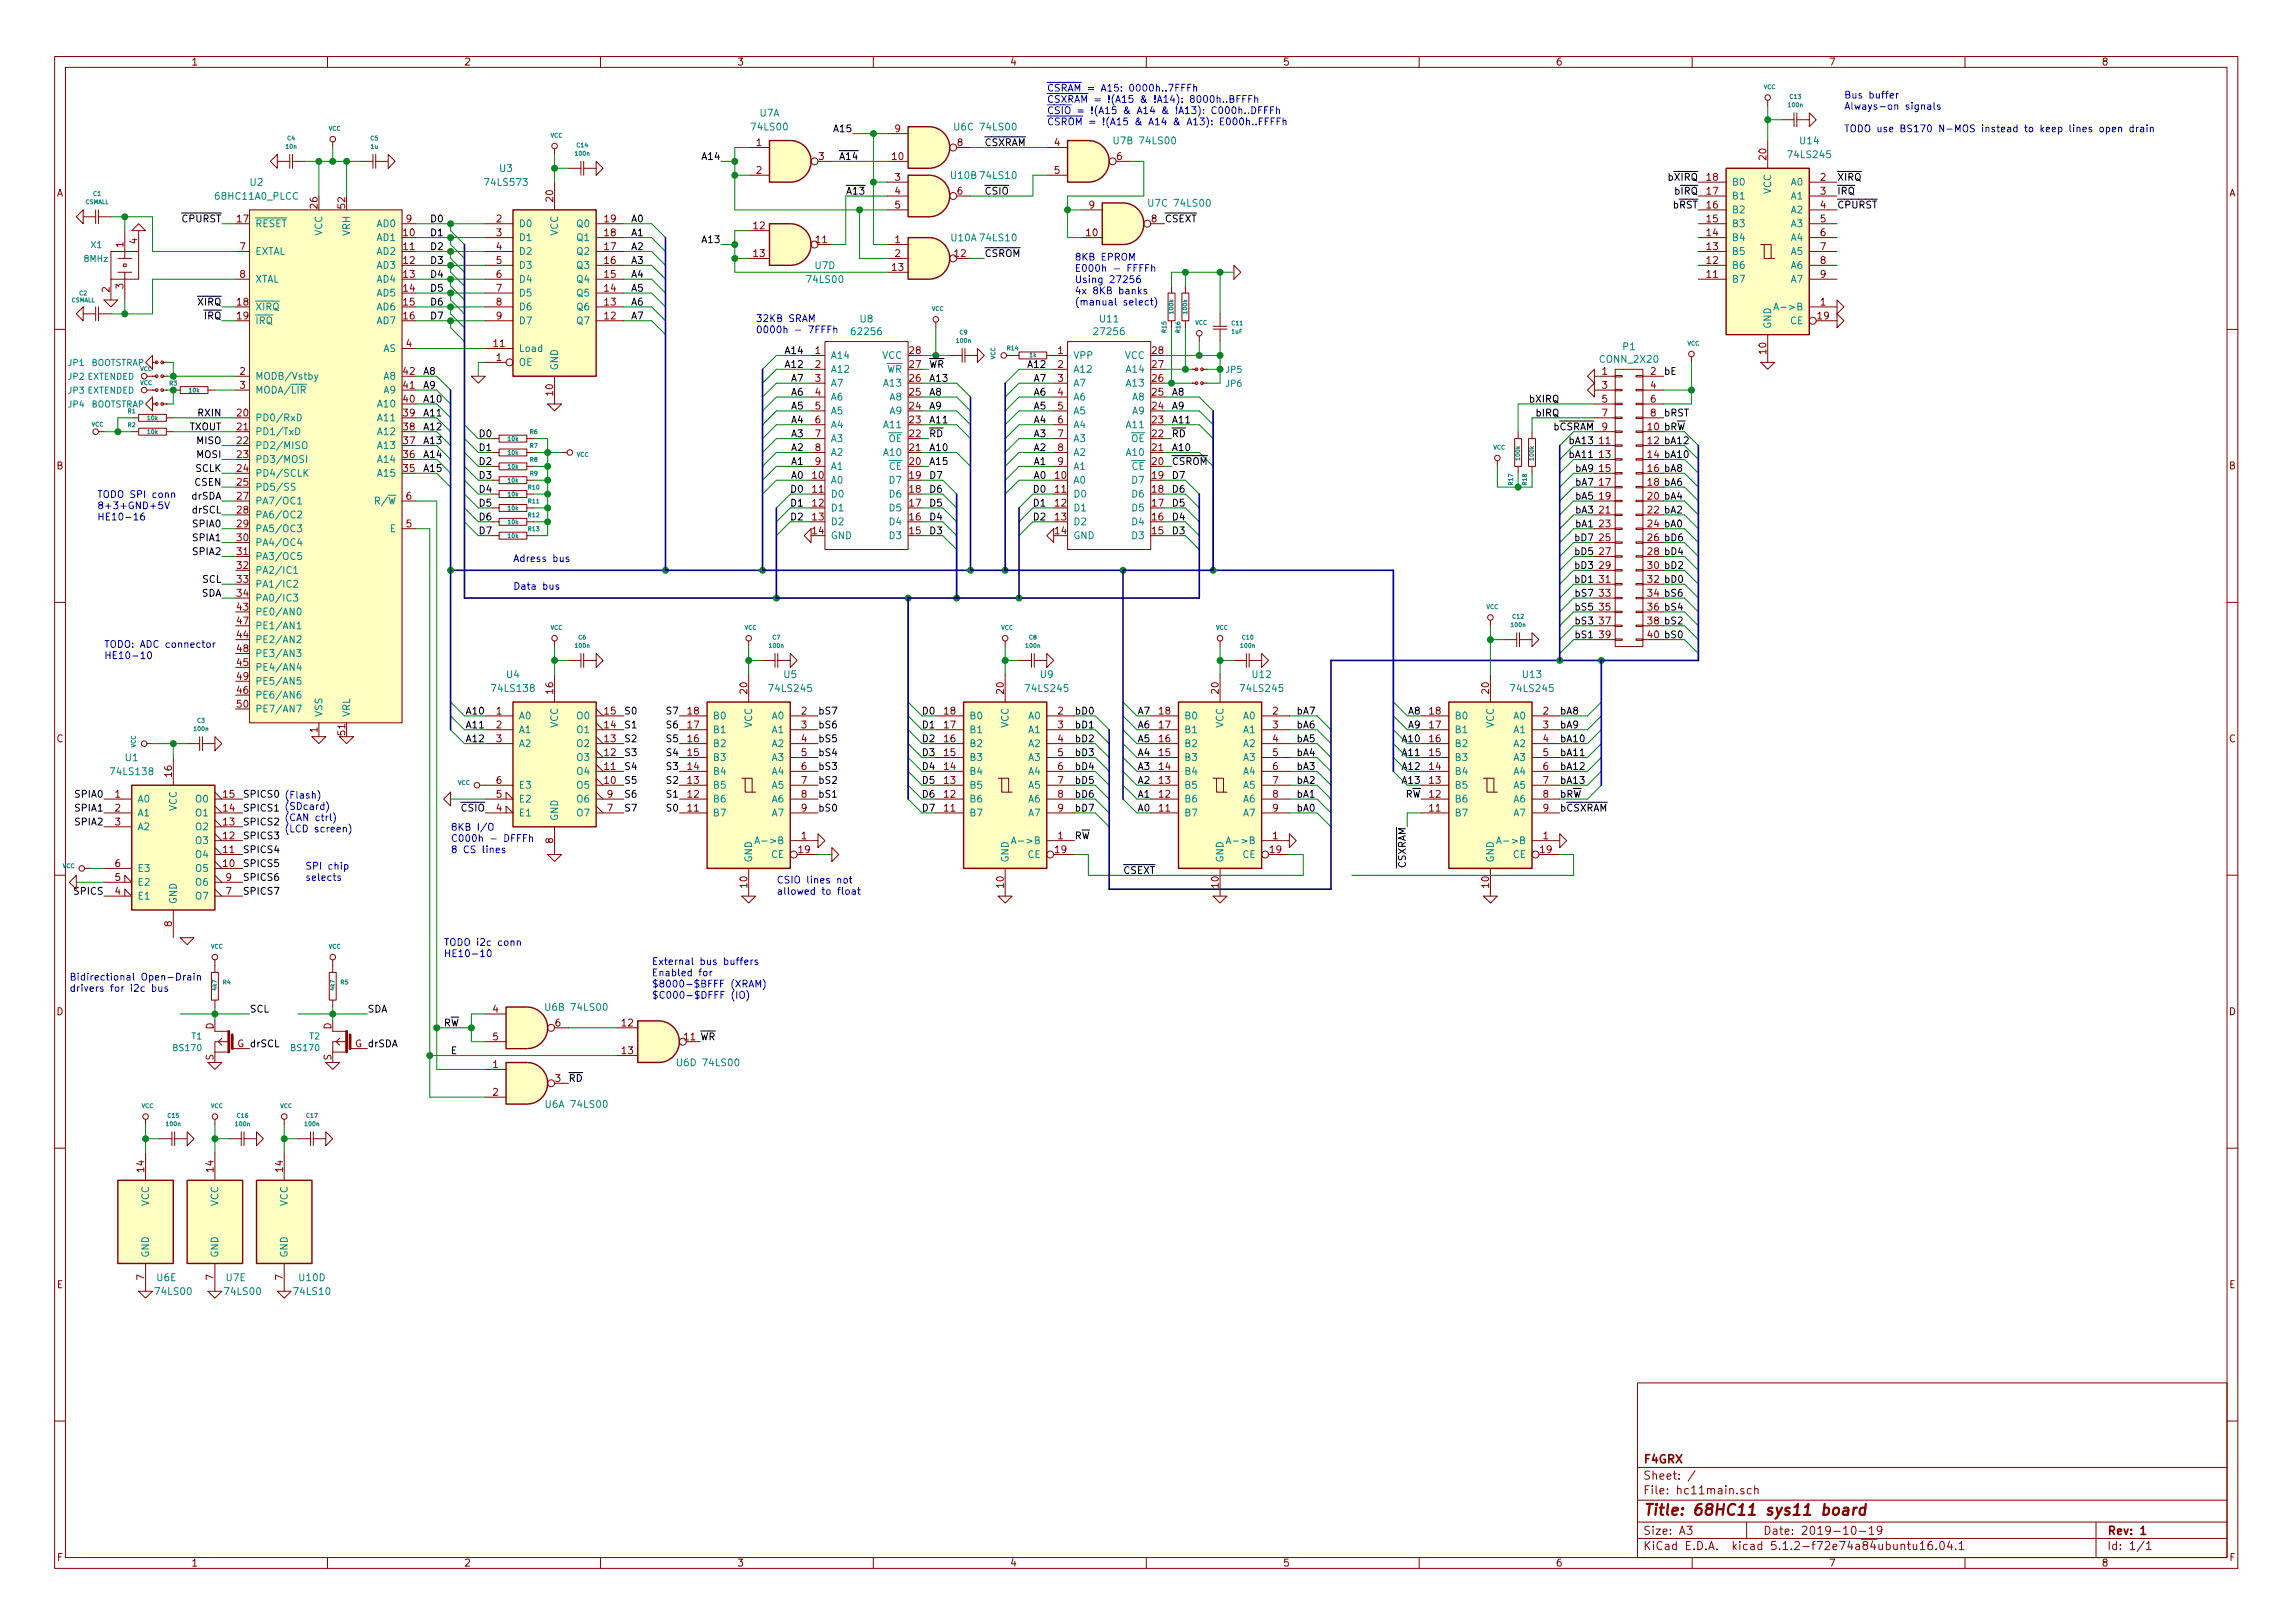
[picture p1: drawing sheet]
<svg xmlns="http://www.w3.org/2000/svg" width="297mm" height="210mm" viewBox="0 0 297 210" stroke-linecap="round" stroke-linejoin="round" font-family="sans-serif">
<defs><g id="words">
<text font-size="2" fill="#840000" x="212.8" y="196.3">Title: 68HC11 sys11 board</text>
<g font-size="1.5" fill="#840000">
<text x="212.8" y="191.7">Sheet: /</text>
<text x="212.8" y="189.6">F4GRX</text>
<text x="212.8" y="193.6">File: hc11main.sch</text>
<text x="212.8" y="200.8">KiCad E.D.A. kicad 5.1.2-f72e74a84ubuntu16.04.1</text>
<text x="212.8" y="198.8">Size: A3</text>
<text x="228.4" y="198.8">Date: 2019-10-19</text>
<text x="272.9" y="198.8">Rev: 1</text>
<text x="272.9" y="200.8">Id: 1/1</text>
</g>
<g font-size="1.3" fill="#840000">
<text x="24.7" y="8.5">1</text>
<text x="60.1" y="8.5">2</text>
<text x="95.5" y="8.5">3</text>
<text x="130.8" y="8.5">4</text>
<text x="166.2" y="8.5">5</text>
<text x="201.5" y="8.5">6</text>
<text x="236.9" y="8.5">7</text>
<text x="272.2" y="8.5">8</text>
<text x="116" y="17.1">9</text>
<text x="98" y="18.9">1</text>
<text x="98" y="22.5">2</text>
<text x="106.1" y="20.7">3</text>
<text x="115.6" y="20.7">10</text>
<text x="116" y="23.4">3</text>
<text x="124" y="18.9">8</text>
<text x="136.6" y="18.9">4</text>
<text x="136.6" y="22.5">5</text>
<text x="144.7" y="20.7">6</text>
<text x="221.1" y="23.4">18</text>
<text x="228.8" y="20.7" transform="rotate(-90 228.8 20.7)">20</text>
<text x="235.8" y="23.4">2</text>
<text x="7.3" y="25.4">A</text>
<text x="30.7" y="28.8">17</text>
<text x="41.1" y="27" transform="rotate(-90 41.1 27)">26</text>
<text x="44.7" y="27" transform="rotate(-90 44.7 27)">52</text>
<text x="52.6" y="28.8">9</text>
<text x="64.3" y="28.8">2</text>
<text x="71.7" y="26.1" transform="rotate(-90 71.7 26.1)">20</text>
<text x="78.3" y="28.8">19</text>
<text x="97.6" y="29.7">12</text>
<text x="116" y="25.2">4</text>
<text x="116" y="27">5</text>
<text x="124" y="25.2">6</text>
<text x="141.1" y="27">9</text>
<text x="149.2" y="28.8">8</text>
<text x="221.1" y="28.8">15</text>
<text x="221.1" y="27">16</text>
<text x="221.1" y="25.2">17</text>
<text x="235.8" y="25.2">3</text>
<text x="235.8" y="27">4</text>
<text x="235.8" y="28.8">5</text>
<text x="288.7" y="25.4">A</text>
<text x="16" y="32" transform="rotate(-90 16 32)">1</text>
<text x="17.8" y="31.6" transform="rotate(-90 17.8 31.6)">4</text>
<text x="31.1" y="32.4">7</text>
<text x="31.1" y="36">8</text>
<text x="52.3" y="30.6">10</text>
<text x="52.3" y="32.4">11</text>
<text x="52.3" y="34.2">12</text>
<text x="52.3" y="36">13</text>
<text x="64.3" y="30.6">3</text>
<text x="64.3" y="32.4">4</text>
<text x="64.3" y="34.2">5</text>
<text x="64.3" y="36">6</text>
<text x="78.3" y="36">15</text>
<text x="78.3" y="34.2">16</text>
<text x="78.3" y="32.4">17</text>
<text x="78.3" y="30.6">18</text>
<text x="97.6" y="33.3">13</text>
<text x="105.7" y="31.5">11</text>
<text x="115.6" y="35.1">13</text>
<text x="116" y="31.5">1</text>
<text x="116" y="33.3">2</text>
<text x="123.7" y="33.3">12</text>
<text x="140.8" y="30.6">10</text>
<text x="221.1" y="36">11</text>
<text x="221.1" y="34.2">12</text>
<text x="221.1" y="32.4">13</text>
<text x="221.1" y="30.6">14</text>
<text x="235.8" y="30.6">6</text>
<text x="235.8" y="32.4">7</text>
<text x="235.8" y="34.2">8</text>
<text x="235.8" y="36">9</text>
<text x="14.2" y="37.9" transform="rotate(-90 14.2 37.9)">2</text>
<text x="16" y="37.4" transform="rotate(-90 16 37.4)">3</text>
<text x="30.7" y="39.6">18</text>
<text x="30.7" y="41.4">19</text>
<text x="52.3" y="37.8">14</text>
<text x="52.3" y="39.6">15</text>
<text x="52.3" y="41.4">16</text>
<text x="64.3" y="37.8">7</text>
<text x="64.3" y="39.6">8</text>
<text x="64.3" y="41.4">9</text>
<text x="78.3" y="41.4">12</text>
<text x="78.3" y="39.6">13</text>
<text x="78.3" y="37.8">14</text>
<text x="235.5" y="41.4">19</text>
<text x="235.8" y="39.6">1</text>
<text x="52.6" y="45">4</text>
<text x="64" y="45">11</text>
<text x="64.3" y="46.8">1</text>
<text x="105.6" y="45.9">1</text>
<text x="105.6" y="47.7">2</text>
<text x="117.9" y="47.7">27</text>
<text x="117.9" y="45.9">28</text>
<text x="137.1" y="45.9">1</text>
<text x="137.1" y="47.7">2</text>
<text x="149.3" y="47.7">27</text>
<text x="149.3" y="45.9">28</text>
<text x="228.8" y="45.8" transform="rotate(-90 228.8 45.8)">10</text>
<text x="30.7" y="53.9">20</text>
<text x="31.1" y="48.6">2</text>
<text x="31.1" y="50.4">3</text>
<text x="52.3" y="53.9">39</text>
<text x="52.3" y="52.2">40</text>
<text x="52.3" y="50.4">41</text>
<text x="52.3" y="48.6">42</text>
<text x="71.7" y="51.2" transform="rotate(-90 71.7 51.2)">10</text>
<text x="105.6" y="49.5">3</text>
<text x="105.6" y="51.3">4</text>
<text x="105.6" y="53.1">5</text>
<text x="117.9" y="53.1">24</text>
<text x="117.9" y="51.3">25</text>
<text x="117.9" y="49.5">26</text>
<text x="137.1" y="49.5">3</text>
<text x="137.1" y="51.3">4</text>
<text x="137.1" y="53.1">5</text>
<text x="149.3" y="53.1">24</text>
<text x="149.3" y="51.3">25</text>
<text x="149.3" y="49.5">26</text>
<text x="207.5" y="48.6">1</text>
<text x="207.5" y="50.4">3</text>
<text x="207.5" y="52.2">5</text>
<text x="207.5" y="53.9">7</text>
<text x="213.8" y="48.6">2</text>
<text x="213.8" y="50.4">4</text>
<text x="213.8" y="52.2">6</text>
<text x="213.8" y="53.9">8</text>
<text x="30.7" y="55.7">21</text>
<text x="30.7" y="57.5">22</text>
<text x="30.7" y="59.3">23</text>
<text x="52.3" y="59.3">36</text>
<text x="52.3" y="57.5">37</text>
<text x="52.3" y="55.7">38</text>
<text x="105.6" y="54.8">6</text>
<text x="105.6" y="56.6">7</text>
<text x="105.6" y="58.4">8</text>
<text x="117.9" y="58.4">21</text>
<text x="117.9" y="56.6">22</text>
<text x="117.9" y="54.8">23</text>
<text x="137.1" y="54.8">6</text>
<text x="137.1" y="56.6">7</text>
<text x="137.1" y="58.4">8</text>
<text x="149.3" y="58.4">21</text>
<text x="149.3" y="56.6">22</text>
<text x="149.3" y="54.8">23</text>
<text x="207.2" y="57.5">11</text>
<text x="207.2" y="59.3">13</text>
<text x="207.5" y="55.7">9</text>
<text x="213.5" y="55.7">10 bRW</text>
<text x="213.5" y="57.5">12 bA12</text>
<text x="213.5" y="59.3">14 bA10</text>
<text x="7.3" y="60.8">B</text>
<text x="30.7" y="61.1">24</text>
<text x="30.7" y="62.9">25</text>
<text x="30.7" y="64.7">27</text>
<text x="52.3" y="61.1">35</text>
<text x="52.6" y="64.7">6</text>
<text x="105.3" y="62">10</text>
<text x="105.3" y="63.8">11</text>
<text x="105.3" y="65.6">12</text>
<text x="105.6" y="60.2">9</text>
<text x="117.9" y="65.6">17</text>
<text x="117.9" y="63.8">18</text>
<text x="117.9" y="62">19</text>
<text x="117.9" y="60.2">20</text>
<text x="136.7" y="62">10</text>
<text x="136.7" y="63.8">11</text>
<text x="136.7" y="65.6">12</text>
<text x="137.1" y="60.2">9</text>
<text x="149.3" y="65.6">17</text>
<text x="149.3" y="63.8">18</text>
<text x="149.3" y="62">19</text>
<text x="149.3" y="60.2">20</text>
<text x="207.2" y="61.1">15</text>
<text x="207.2" y="62.9">17</text>
<text x="207.2" y="64.7">19</text>
<text x="213.5" y="61.1">16 bA8</text>
<text x="213.5" y="62.9">18 bA6</text>
<text x="213.5" y="64.7">20 bA4</text>
<text x="288.7" y="60.8">B</text>
<text x="30.7" y="66.5">28</text>
<text x="30.7" y="68.3">29</text>
<text x="30.7" y="70.1">30</text>
<text x="30.7" y="71.9">31</text>
<text x="52.6" y="68.3">5</text>
<text x="105.3" y="67.4">13</text>
<text x="105.3" y="69.2">14</text>
<text x="117.9" y="69.2">15</text>
<text x="117.9" y="67.4">16</text>
<text x="136.7" y="67.4">13</text>
<text x="136.7" y="69.2">14</text>
<text x="149.3" y="69.2">15</text>
<text x="149.3" y="67.4">16</text>
<text x="207.2" y="66.5">21</text>
<text x="207.2" y="68.3">23</text>
<text x="207.2" y="70.1">25</text>
<text x="207.2" y="71.9">27</text>
<text x="213.5" y="66.5">22 bA2</text>
<text x="213.5" y="68.3">24 bA0</text>
<text x="213.5" y="70.1">26 bD6</text>
<text x="213.5" y="71.9">28 bD4</text>
<text x="30.7" y="73.7">32</text>
<text x="30.7" y="75.5">33</text>
<text x="30.7" y="77.3">34</text>
<text x="207.2" y="73.7">29</text>
<text x="207.2" y="75.5">31</text>
<text x="207.2" y="77.3">33</text>
<text x="213.5" y="73.7">30 bD2</text>
<text x="213.5" y="75.5">32 bD0</text>
<text x="213.5" y="77.3">34 bS6</text>
<text x="30.7" y="79.1">43</text>
<text x="30.7" y="82.7">44</text>
<text x="30.7" y="80.9">47</text>
<text x="207.2" y="79.1">35</text>
<text x="207.2" y="80.9">37</text>
<text x="207.2" y="82.7">39</text>
<text x="213.5" y="79.1">36 bS4</text>
<text x="213.5" y="80.9">38 bS2</text>
<text x="213.5" y="82.7">40 bS0</text>
<text x="30.7" y="86.3">45</text>
<text x="30.7" y="89.9">46</text>
<text x="30.7" y="84.5">48</text>
<text x="30.7" y="88.1">49</text>
<text x="71.7" y="89.8" transform="rotate(-90 71.7 89.8)">16</text>
<text x="96.8" y="89.8" transform="rotate(-90 96.8 89.8)">20</text>
<text x="130" y="89.8" transform="rotate(-90 130 89.8)">20</text>
<text x="157.9" y="89.8" transform="rotate(-90 157.9 89.8)">20</text>
<text x="192.9" y="89.8" transform="rotate(-90 192.9 89.8)">20</text>
<text x="30.7" y="91.7">50</text>
<text x="41.1" y="94.9" transform="rotate(-90 41.1 94.9)">1</text>
<text x="44.7" y="95.2" transform="rotate(-90 44.7 95.2)">51</text>
<text x="64.3" y="92.6">1</text>
<text x="64.3" y="94.4">2</text>
<text x="78.3" y="94.4">14</text>
<text x="78.3" y="92.6">15</text>
<text x="89.1" y="94.4">17</text>
<text x="89.1" y="92.6">18</text>
<text x="103.8" y="92.6">2</text>
<text x="103.8" y="94.4">3</text>
<text x="122.3" y="94.4">17</text>
<text x="122.3" y="92.6">18</text>
<text x="137.1" y="92.6">2</text>
<text x="137.1" y="94.4">3</text>
<text x="150.2" y="94.4">17</text>
<text x="150.2" y="92.6">18</text>
<text x="164.9" y="92.6">2</text>
<text x="164.9" y="94.4">3</text>
<text x="185.2" y="94.4">17</text>
<text x="185.2" y="92.6">18</text>
<text x="199.9" y="92.6">2</text>
<text x="199.9" y="94.4">3</text>
<text x="7.3" y="96.2">C</text>
<text x="22.3" y="100.6" transform="rotate(-90 22.3 100.6)">16</text>
<text x="64.3" y="96.2">3</text>
<text x="64.3" y="101.5">6</text>
<text x="78.3" y="101.5">10</text>
<text x="78.3" y="99.7">11</text>
<text x="78.3" y="98">12</text>
<text x="78.3" y="96.2">13</text>
<text x="89.1" y="101.5">13</text>
<text x="89.1" y="99.7">14</text>
<text x="89.1" y="98">15</text>
<text x="89.1" y="96.2">16</text>
<text x="103.8" y="96.2">4</text>
<text x="103.8" y="98">5</text>
<text x="103.8" y="99.7">6</text>
<text x="103.8" y="101.5">7</text>
<text x="122.3" y="101.5">13</text>
<text x="122.3" y="99.7">14</text>
<text x="122.3" y="98">15</text>
<text x="122.3" y="96.2">16</text>
<text x="137.1" y="96.2">4</text>
<text x="137.1" y="98">5</text>
<text x="137.1" y="99.7">6</text>
<text x="137.1" y="101.5">7</text>
<text x="150.2" y="101.5">13</text>
<text x="150.2" y="99.7">14</text>
<text x="150.2" y="98">15</text>
<text x="150.2" y="96.2">16</text>
<text x="164.9" y="96.2">4</text>
<text x="164.9" y="98">5</text>
<text x="164.9" y="99.7">6</text>
<text x="164.9" y="101.5">7</text>
<text x="185.2" y="101.5">13</text>
<text x="185.2" y="99.7">14</text>
<text x="185.2" y="98">15</text>
<text x="185.2" y="96.2">16</text>
<text x="199.9" y="96.2">4</text>
<text x="199.9" y="98">5</text>
<text x="199.9" y="99.7">6</text>
<text x="199.9" y="101.5">7</text>
<text x="288.7" y="96.2">C</text>
<text x="14.9" y="103.3">1</text>
<text x="14.9" y="105.1">2</text>
<text x="14.9" y="106.9">3</text>
<text x="29" y="106.9">13</text>
<text x="29" y="105.1">14</text>
<text x="29" y="103.3">15</text>
<text x="64.3" y="105.1">4</text>
<text x="64.3" y="103.3">5</text>
<text x="78.7" y="105.1">7</text>
<text x="78.7" y="103.3">9</text>
<text x="89.1" y="105.1">11</text>
<text x="89.1" y="103.3">12</text>
<text x="103.8" y="103.3">8</text>
<text x="103.8" y="105.1">9</text>
<text x="122.3" y="105.1">11</text>
<text x="122.3" y="103.3">12</text>
<text x="137.1" y="103.3">8</text>
<text x="137.1" y="105.1">9</text>
<text x="150.2" y="105.1">11</text>
<text x="150.2" y="103.3">12</text>
<text x="164.9" y="103.3">8</text>
<text x="164.9" y="105.1">9</text>
<text x="185.2" y="105.1">11</text>
<text x="185.2" y="103.3">12</text>
<text x="199.9" y="103.3">8</text>
<text x="199.9" y="105.1">9</text>
<text x="14.9" y="112.3">6</text>
<text x="29" y="112.3">10</text>
<text x="29" y="110.5">11</text>
<text x="29" y="108.7">12</text>
<text x="71.7" y="109.2" transform="rotate(-90 71.7 109.2)">8</text>
<text x="103.5" y="110.5">19</text>
<text x="103.8" y="108.7">1</text>
<text x="136.7" y="110.5">19</text>
<text x="137.1" y="108.7">1</text>
<text x="164.6" y="110.5">19</text>
<text x="164.9" y="108.7">1</text>
<text x="199.6" y="110.5">19</text>
<text x="199.9" y="108.7">1</text>
<text x="14.9" y="115.9">4</text>
<text x="14.9" y="114.1">5</text>
<text x="29.3" y="115.9">7</text>
<text x="29.3" y="114.1">9</text>
<text x="96.8" y="115" transform="rotate(-90 96.8 115)">10</text>
<text x="130" y="115" transform="rotate(-90 130 115)">10</text>
<text x="157.9" y="115" transform="rotate(-90 157.9 115)">10</text>
<text x="192.9" y="115" transform="rotate(-90 192.9 115)">10</text>
<text x="22.3" y="120" transform="rotate(-90 22.3 120)">8</text>
<text x="7.3" y="131.5">D</text>
<text x="63.9" y="131.2">4</text>
<text x="288.7" y="131.5">D</text>
<text x="27.7" y="137.4" transform="rotate(-90 27.7 137.4)">S</text>
<text x="27.7" y="133.4" transform="rotate(-90 27.7 133.4)">D</text>
<text x="42.9" y="137.4" transform="rotate(-90 42.9 137.4)">S</text>
<text x="42.9" y="133.4" transform="rotate(-90 42.9 133.4)">D</text>
<text x="63.9" y="134.8">5</text>
<text x="71.9" y="133">6</text>
<text x="80.6" y="133">12</text>
<text x="80.6" y="136.6">13</text>
<text x="88.7" y="134.8">11 WR</text>
<text x="63.9" y="138.4">1</text>
<text x="63.9" y="142">2</text>
<text x="71.9" y="140.2">3</text>
<text x="18.7" y="151.8" transform="rotate(-90 18.7 151.8)">14</text>
<text x="27.7" y="151.8" transform="rotate(-90 27.7 151.8)">14</text>
<text x="36.6" y="151.8" transform="rotate(-90 36.6 151.8)">14</text>
<text x="7.4" y="166.9">E</text>
<text x="18.7" y="165.8" transform="rotate(-90 18.7 165.8)">7</text>
<text x="27.7" y="165.8" transform="rotate(-90 27.7 165.8)">7</text>
<text x="36.6" y="165.8" transform="rotate(-90 36.6 165.8)">7</text>
<text x="288.8" y="166.9">E</text>
<text x="7.4" y="202.2">F</text>
<text x="24.7" y="202.9">1</text>
<text x="60.1" y="202.9">2</text>
<text x="95.5" y="202.9">3</text>
<text x="130.8" y="202.9">4</text>
<text x="166.2" y="202.9">5</text>
<text x="201.5" y="202.9">6</text>
<text x="236.9" y="202.9">7</text>
<text x="272.2" y="202.9">8</text>
<text x="288.8" y="202.2">F</text>
</g>
<g font-size="1.3" fill="#0000c2">
<text x="135.6" y="11.9">CSRAM = A15: 0000h..7FFFh</text>
<text x="135.6" y="13.3">CSXRAM = !(A15 &amp; !A14): 8000h..BFFFh</text>
<text x="135.6" y="14.8">CSIO = !(A15 &amp; A14 &amp; !A13): C000h..DFFFh</text>
<text x="135.6" y="16.2">CSROM = !(A15 &amp; A14 &amp; A13): E000h..FFFFh</text>
<text x="238.9" y="12.8">Bus buffer</text>
<text x="238.9" y="14.2">Always-on signals</text>
<text x="238.9" y="17.1">TODO use BS170 N-MOS instead to keep lines open drain</text>
<text x="139.2" y="33.8">8KB EPROM</text>
<text x="139.2" y="35.2">E000h - FFFFh</text>
<text x="97.9" y="41.7">32KB SRAM</text>
<text x="139.2" y="36.7">Using 27256</text>
<text x="139.2" y="38.1">4x 8KB banks</text>
<text x="139.2" y="39.6">(manual select)</text>
<text x="97.9" y="43.2">0000h - 7FFFh</text>
<text x="12.6" y="64.5">TODO SPI conn</text>
<text x="12.6" y="66">8+3+GND+5V</text>
<text x="12.6" y="67.4">HE10-16</text>
<text x="66.5" y="72.8">Adress bus</text>
<text x="66.5" y="76.4">Data bus</text>
<text x="13.5" y="83.9">TODO: ADC connector</text>
<text x="13.5" y="85.4">HE10-10</text>
<text x="36.8" y="103.5">(Flash)</text>
<text x="36.8" y="104.9">(SDcard)</text>
<text x="36.8" y="106.4">(CAN ctrl)</text>
<text x="36.8" y="107.8">(LCD screen)</text>
<text x="58.4" y="107.6">8KB I/O</text>
<text x="39.5" y="112.7">SPI chip</text>
<text x="58.4" y="109.1">C000h - DFFFh</text>
<text x="58.4" y="110.5">8 CS lines</text>
<text x="39.5" y="114.1">selects</text>
<text x="100.6" y="114.5">CSIO lines not</text>
<text x="100.6" y="115.9">allowed to float</text>
<text x="57.5" y="122.5">TODO i2c conn</text>
<text x="57.5" y="124">HE10-10</text>
<text x="84.4" y="125">External bus buffers</text>
<text x="9" y="127">Bidirectional Open-Drain</text>
<text x="9" y="128.5">drivers for i2c bus</text>
<text x="84.4" y="126.5">Enabled for</text>
<text x="84.4" y="127.9">$8000-$BFFF (XRAM)</text>
<text x="84.4" y="129.4">$C000-$DFFF (IO)</text>
</g>
<g font-size="1.3" fill="#008484">
<text x="97.5" y="16.9">74LS00</text>
<text x="98.4" y="15.1">U7A</text>
<text x="123.6" y="16.9">U6C</text>
<text x="127.1" y="16.9">74LS00</text>
<text x="64.8" y="22.3">U3</text>
<text x="123.2" y="23.2">U10B 74LS10</text>
<text x="144.2" y="18.7">U7B</text>
<text x="147.8" y="18.7">74LS00</text>
<text x="231.8" y="20.5">74LS245</text>
<text x="233.2" y="18.7">U14</text>
<text x="28.1" y="25.9">68HC11A0_PLCC</text>
<text x="32.4" y="24.1">U2</text>
<text x="33" y="29.4">RESET</text>
<text x="48.9" y="29.4">AD0</text>
<text x="63" y="24.1">74LS573</text>
<text x="67.2" y="29.4">D0</text>
<text x="74.8" y="29.4">Q0</text>
<text x="148.7" y="26.8">U7C</text>
<text x="152.3" y="26.8">74LS00</text>
<text x="224.3" y="29.4">B3</text>
<text x="224.3" y="27.6">B2</text>
<text x="224.3" y="25.8">B1</text>
<text x="224.3" y="24">B0</text>
<text x="229.4" y="25.2" transform="rotate(-90 229.4 25.2)">VCC</text>
<text x="232.1" y="24">A0</text>
<text x="232.1" y="25.8">A1</text>
<text x="232.1" y="27.6">A2</text>
<text x="232.1" y="29.4">A3</text>
<text x="33" y="33">EXTAL</text>
<text x="41.8" y="30.5" transform="rotate(-90 41.8 30.5)">VCC</text>
<text x="45.3" y="30.5" transform="rotate(-90 45.3 30.5)">VRH</text>
<text x="48.9" y="31.2">AD1</text>
<text x="48.9" y="33">AD2</text>
<text x="48.9" y="34.8">AD3</text>
<text x="67.2" y="31.2">D1</text>
<text x="67.2" y="33">D2</text>
<text x="67.2" y="34.8">D3</text>
<text x="72.3" y="30.5" transform="rotate(-90 72.3 30.5)">VCC</text>
<text x="74.8" y="34.8">Q3</text>
<text x="74.8" y="33">Q2</text>
<text x="74.8" y="31.2">Q1</text>
<text x="105.6" y="34.9">U7D</text>
<text x="123.2" y="31.3">U10A 74LS10</text>
<text x="224.3" y="34.8">B6</text>
<text x="224.3" y="33">B5</text>
<text x="224.3" y="31.2">B4</text>
<text x="232.1" y="31.2">A4</text>
<text x="232.1" y="33">A5</text>
<text x="232.1" y="34.8">A6</text>
<text x="33" y="40.2">XIRQ</text>
<text x="33" y="36.6">XTAL</text>
<text x="48.9" y="36.6">AD4</text>
<text x="48.9" y="38.4">AD5</text>
<text x="48.9" y="40.2">AD6</text>
<text x="67.2" y="36.6">D4</text>
<text x="67.2" y="38.4">D5</text>
<text x="67.2" y="40.2">D6</text>
<text x="74.8" y="40.2">Q6</text>
<text x="74.8" y="38.4">Q5</text>
<text x="74.8" y="36.6">Q4</text>
<text x="104.7" y="36.7">74LS00</text>
<text x="111.5" y="41.8">U8</text>
<text x="142.5" y="41.8">U11</text>
<text x="224.3" y="36.6">B7</text>
<text x="230.7" y="40.2">A-&gt;B</text>
<text x="232.1" y="36.6">A7</text>
<text x="33" y="42">IRQ</text>
<text x="48.9" y="42">AD7</text>
<text x="49.6" y="45.6">AS</text>
<text x="67.2" y="47.4">OE</text>
<text x="67.2" y="45.6">Load</text>
<text x="67.2" y="42">D7</text>
<text x="74.8" y="42">Q7</text>
<text x="107.6" y="46.5">A14</text>
<text x="110.5" y="43.4">62256</text>
<text x="114.3" y="46.5">VCC</text>
<text x="139" y="46.5">VPP</text>
<text x="141.9" y="43.4">27256</text>
<text x="145.7" y="46.5">VCC</text>
<text x="207.4" y="47">CONN_2X20</text>
<text x="210.3" y="45.4">P1</text>
<text x="229.4" y="42.6" transform="rotate(-90 229.4 42.6)">GND</text>
<text x="231.9" y="42">CE</text>
<text x="33" y="49.2">MODB/Vstby</text>
<text x="33" y="51">MODA/LIR</text>
<text x="49.1" y="52.8">A10</text>
<text x="49.8" y="51">A9</text>
<text x="49.8" y="49.2">A8</text>
<text x="72.3" y="48" transform="rotate(-90 72.3 48)">GND</text>
<text x="107.6" y="48.3">A12</text>
<text x="107.6" y="50.1">A7</text>
<text x="107.6" y="51.9">A6</text>
<text x="107.6" y="53.7">A5</text>
<text x="114.6" y="50.1">A13</text>
<text x="114.8" y="48.3">WR</text>
<text x="115.3" y="53.7">A9</text>
<text x="115.3" y="51.9">A8</text>
<text x="139" y="48.3">A12</text>
<text x="139" y="50.1">A7</text>
<text x="139" y="51.9">A6</text>
<text x="139" y="53.7">A5</text>
<text x="146.1" y="50.1">A13</text>
<text x="146.1" y="48.3">A14</text>
<text x="146.8" y="53.7">A9</text>
<text x="146.8" y="51.9">A8</text>
<text x="33" y="54.6">PD0/RxD</text>
<text x="33" y="56.4">PD1/TxD</text>
<text x="33" y="58.2">PD2/MISO</text>
<text x="33" y="60">PD3/MOSI</text>
<text x="49.1" y="60">A14</text>
<text x="49.1" y="58.2">A13</text>
<text x="49.1" y="56.4">A12</text>
<text x="49.1" y="54.6">A11</text>
<text x="107.6" y="55.5">A4</text>
<text x="107.6" y="57.3">A3</text>
<text x="107.6" y="59.1">A2</text>
<text x="114.6" y="59.1">A10</text>
<text x="114.6" y="55.5">A11</text>
<text x="115.1" y="57.3">OE</text>
<text x="139" y="55.5">A4</text>
<text x="139" y="57.3">A3</text>
<text x="139" y="59.1">A2</text>
<text x="146.1" y="59.1">A10</text>
<text x="146.1" y="55.5">A11</text>
<text x="146.5" y="57.3">OE</text>
<text x="33" y="61.8">PD4/SCLK</text>
<text x="33" y="63.6">PD5/SS</text>
<text x="33" y="65.4">PA7/OC1</text>
<text x="48.9" y="65.4">R/W</text>
<text x="49.1" y="61.8">A15</text>
<text x="107.6" y="62.7">A0</text>
<text x="107.6" y="64.5">D0</text>
<text x="107.6" y="60.9">A1</text>
<text x="115.2" y="60.9">CE</text>
<text x="115.3" y="64.5">D6</text>
<text x="115.3" y="62.7">D7</text>
<text x="139" y="62.7">A0</text>
<text x="139" y="64.5">D0</text>
<text x="139" y="60.9">A1</text>
<text x="146.6" y="60.9">CE</text>
<text x="146.8" y="64.5">D6</text>
<text x="146.8" y="62.7">D7</text>
<text x="33" y="67.1">PA6/OC2</text>
<text x="33" y="68.9">PA5/OC3</text>
<text x="33" y="70.7">PA4/OC4</text>
<text x="50.5" y="68.9">E</text>
<text x="107.6" y="66.3">D1</text>
<text x="107.6" y="68">D2</text>
<text x="107.6" y="69.8">GND</text>
<text x="115.3" y="69.8">D3</text>
<text x="115.3" y="68">D4</text>
<text x="115.3" y="66.3">D5</text>
<text x="139" y="66.3">D1</text>
<text x="139" y="68">D2</text>
<text x="139" y="69.8">GND</text>
<text x="146.8" y="69.8">D3</text>
<text x="146.8" y="68">D4</text>
<text x="146.8" y="66.3">D5</text>
<text x="33" y="72.5">PA3/OC5</text>
<text x="33" y="74.3">PA2/IC1</text>
<text x="33" y="76.1">PA1/IC2</text>
<text x="33" y="77.9">PA0/IC3</text>
<text x="33" y="79.7">PE0/AN0</text>
<text x="33" y="83.3">PE2/AN2</text>
<text x="33" y="81.5">PE1/AN1</text>
<text x="33" y="86.9">PE4/AN4</text>
<text x="33" y="85.1">PE3/AN3</text>
<text x="33" y="88.7">PE5/AN5</text>
<text x="63.9" y="89.6">74LS138</text>
<text x="65.7" y="87.8">U4</text>
<text x="99.8" y="89.6">74LS245</text>
<text x="101.6" y="87.8">U5</text>
<text x="133.1" y="89.6">74LS245</text>
<text x="134.8" y="87.8">U9</text>
<text x="160.9" y="89.6">74LS245</text>
<text x="162.3" y="87.8">U12</text>
<text x="195.9" y="89.6">74LS245</text>
<text x="197.3" y="87.8">U13</text>
<text x="33" y="90.5">PE6/AN6</text>
<text x="33" y="92.3">PE7/AN7</text>
<text x="41.8" y="92.9" transform="rotate(-90 41.8 92.9)">VSS</text>
<text x="45.3" y="92.9" transform="rotate(-90 45.3 92.9)">VRL</text>
<text x="67.2" y="93.2">A0</text>
<text x="67.2" y="95">A1</text>
<text x="72.3" y="94.3" transform="rotate(-90 72.3 94.3)">VCC</text>
<text x="74.8" y="95">O1</text>
<text x="74.8" y="93.2">O0</text>
<text x="92.3" y="95">B1</text>
<text x="92.3" y="93.2">B0</text>
<text x="97.4" y="94.3" transform="rotate(-90 97.4 94.3)">VCC</text>
<text x="100.1" y="93.2">A0</text>
<text x="100.1" y="95">A1</text>
<text x="125.5" y="95">B1</text>
<text x="125.5" y="93.2">B0</text>
<text x="130.7" y="94.3" transform="rotate(-90 130.7 94.3)">VCC</text>
<text x="133.3" y="93.2">A0</text>
<text x="133.3" y="95">A1</text>
<text x="153.4" y="95">B1</text>
<text x="153.4" y="93.2">B0</text>
<text x="158.5" y="94.3" transform="rotate(-90 158.5 94.3)">VCC</text>
<text x="161.1" y="93.2">A0</text>
<text x="161.1" y="95">A1</text>
<text x="188.4" y="95">B1</text>
<text x="188.4" y="93.2">B0</text>
<text x="193.5" y="94.3" transform="rotate(-90 193.5 94.3)">VCC</text>
<text x="196.1" y="93.2">A0</text>
<text x="196.1" y="95">A1</text>
<text x="14.5" y="100.4">74LS138</text>
<text x="16.3" y="98.6">U1</text>
<text x="67.2" y="96.8">A2</text>
<text x="74.8" y="100.4">O4</text>
<text x="74.8" y="98.6">O3</text>
<text x="74.8" y="96.8">O2</text>
<text x="92.3" y="100.4">B4</text>
<text x="92.3" y="98.6">B3</text>
<text x="92.3" y="96.8">B2</text>
<text x="100.1" y="96.8">A2</text>
<text x="100.1" y="98.6">A3</text>
<text x="100.1" y="100.4">A4</text>
<text x="125.5" y="100.4">B4</text>
<text x="125.5" y="98.6">B3</text>
<text x="125.5" y="96.8">B2</text>
<text x="133.3" y="96.8">A2</text>
<text x="133.3" y="98.6">A3</text>
<text x="133.3" y="100.4">A4</text>
<text x="153.4" y="100.4">B4</text>
<text x="153.4" y="98.6">B3</text>
<text x="153.4" y="96.8">B2</text>
<text x="161.1" y="96.8">A2</text>
<text x="161.1" y="98.6">A3</text>
<text x="161.1" y="100.4">A4</text>
<text x="188.4" y="100.4">B4</text>
<text x="188.4" y="98.6">B3</text>
<text x="188.4" y="96.8">B2</text>
<text x="196.1" y="96.8">A2</text>
<text x="196.1" y="98.6">A3</text>
<text x="196.1" y="100.4">A4</text>
<text x="17.8" y="104">A0</text>
<text x="17.8" y="105.8">A1</text>
<text x="17.8" y="107.6">A2</text>
<text x="22.9" y="105.1" transform="rotate(-90 22.9 105.1)">VCC</text>
<text x="25.4" y="107.6">O2</text>
<text x="25.4" y="105.8">O1</text>
<text x="25.4" y="104">O0</text>
<text x="67.2" y="105.8">E1</text>
<text x="67.2" y="104">E2</text>
<text x="67.2" y="102.2">E3</text>
<text x="72.3" y="106.4" transform="rotate(-90 72.3 106.4)">GND</text>
<text x="74.8" y="102.2">O5</text>
<text x="74.8" y="105.8">O7</text>
<text x="74.8" y="104">O6</text>
<text x="92.3" y="105.8">B7</text>
<text x="92.3" y="104">B6</text>
<text x="92.3" y="102.2">B5</text>
<text x="100.1" y="102.2">A5</text>
<text x="100.1" y="104">A6</text>
<text x="100.1" y="105.8">A7</text>
<text x="125.5" y="105.8">B7</text>
<text x="125.5" y="104">B6</text>
<text x="125.5" y="102.2">B5</text>
<text x="133.3" y="102.2">A5</text>
<text x="133.3" y="104">A6</text>
<text x="133.3" y="105.8">A7</text>
<text x="153.4" y="105.8">B7</text>
<text x="153.4" y="104">B6</text>
<text x="153.4" y="102.2">B5</text>
<text x="161.1" y="102.2">A5</text>
<text x="161.1" y="104">A6</text>
<text x="161.1" y="105.8">A7</text>
<text x="188.4" y="105.8">B7</text>
<text x="188.4" y="104">B6</text>
<text x="188.4" y="102.2">B5</text>
<text x="196.1" y="102.2">A5</text>
<text x="196.1" y="104">A6</text>
<text x="196.1" y="105.8">A7</text>
<text x="17.8" y="112.9">E3</text>
<text x="25.4" y="112.9">O5</text>
<text x="25.4" y="111.2">O4</text>
<text x="25.4" y="109.4">O3</text>
<text x="97.4" y="111.8" transform="rotate(-90 97.4 111.8)">GND</text>
<text x="98.7" y="109.4">A-&gt;B</text>
<text x="99.9" y="111.2">CE</text>
<text x="130.7" y="111.8" transform="rotate(-90 130.7 111.8)">GND</text>
<text x="131.9" y="109.4">A-&gt;B</text>
<text x="133.1" y="111.2">CE</text>
<text x="158.5" y="111.8" transform="rotate(-90 158.5 111.8)">GND</text>
<text x="159.8" y="109.4">A-&gt;B</text>
<text x="161" y="111.2">CE</text>
<text x="193.5" y="111.8" transform="rotate(-90 193.5 111.8)">GND</text>
<text x="194.8" y="109.4">A-&gt;B</text>
<text x="196" y="111.2">CE</text>
<text x="17.8" y="116.5">E1</text>
<text x="17.8" y="114.7">E2</text>
<text x="22.9" y="117.2" transform="rotate(-90 22.9 117.2)">GND</text>
<text x="25.4" y="116.5">O7</text>
<text x="25.4" y="114.7">O6</text>
<text x="70.6" y="130.9">U6B</text>
<text x="74.1" y="130.9">74LS00</text>
<text x="70.6" y="143.5">U6A</text>
<text x="74.1" y="143.5">74LS00</text>
<text x="87.7" y="138.1">U6D</text>
<text x="91.2" y="138.1">74LS00</text>
<text x="19.3" y="156.3" transform="rotate(-90 19.3 156.3)">VCC</text>
<text x="28.3" y="156.3" transform="rotate(-90 28.3 156.3)">VCC</text>
<text x="37.3" y="156.3" transform="rotate(-90 37.3 156.3)">VCC</text>
<text x="19.3" y="163" transform="rotate(-90 19.3 163)">GND</text>
<text x="20.3" y="167.8">74LS00</text>
<text x="20.3" y="166">U6E</text>
<text x="28.3" y="163" transform="rotate(-90 28.3 163)">GND</text>
<text x="29.2" y="167.8">74LS00</text>
<text x="29.3" y="166">U7E</text>
<text x="37.3" y="163" transform="rotate(-90 37.3 163)">GND</text>
<text x="38.2" y="167.8">74LS10</text>
<text x="38.8" y="166">U10D</text>
</g>
<g font-size="1.3">
<text x="108.2" y="17.1">A15</text>
<text x="91.1" y="20.7">A14</text>
<text x="108.7" y="20.7">A14</text>
<text x="127.5" y="18.9">CSXRAM</text>
<text x="216.2" y="23.4">bXIRQ</text>
<text x="238" y="23.4">XIRQ</text>
<text x="23.6" y="28.8">CPURST</text>
<text x="55.7" y="28.8">D0</text>
<text x="81.7" y="28.8">A0</text>
<text x="109.6" y="25.2">A13</text>
<text x="127.5" y="25.2">CSIO</text>
<text x="150.9" y="28.8">CSEXT</text>
<text x="216.7" y="27">bRST</text>
<text x="217" y="25.2">bIRQ</text>
<text x="238" y="25.2">IRQ</text>
<text x="238" y="27">CPURST</text>
<text x="55.7" y="30.6">D1</text>
<text x="55.7" y="32.4">D2</text>
<text x="55.7" y="34.2">D3</text>
<text x="55.7" y="36">D4</text>
<text x="81.7" y="30.6">A1</text>
<text x="81.7" y="32.4">A2</text>
<text x="81.7" y="34.2">A3</text>
<text x="81.7" y="36">A4</text>
<text x="91.1" y="31.5">A13</text>
<text x="127.5" y="33.3">CSROM</text>
<text x="25.7" y="39.6">XIRQ</text>
<text x="26.5" y="41.4">IRQ</text>
<text x="55.7" y="37.8">D5</text>
<text x="55.7" y="39.6">D6</text>
<text x="55.7" y="41.4">D7</text>
<text x="81.7" y="37.8">A5</text>
<text x="81.7" y="39.6">A6</text>
<text x="81.7" y="41.4">A7</text>
<text x="101.9" y="45.9">A14</text>
<text x="101.9" y="47.7">A12</text>
<text x="120.3" y="47.7">WR</text>
<text x="133.3" y="47.7">A12</text>
<text x="25.8" y="53.9">RXIN</text>
<text x="54.8" y="48.6">A8</text>
<text x="54.8" y="50.4">A9</text>
<text x="54.8" y="52.2">A10</text>
<text x="54.8" y="53.9">A11</text>
<text x="102.6" y="49.5">A7</text>
<text x="102.6" y="51.3">A6</text>
<text x="102.6" y="53.1">A5</text>
<text x="120.3" y="49.5">A13</text>
<text x="120.3" y="51.3">A8</text>
<text x="120.3" y="53.1">A9</text>
<text x="134" y="49.5">A7</text>
<text x="134" y="51.3">A6</text>
<text x="134" y="53.1">A5</text>
<text x="151.8" y="51.3">A8</text>
<text x="151.8" y="53.1">A9</text>
<text x="198.2" y="52.2">bXIRQ</text>
<text x="199.1" y="53.9">bIRQ</text>
<text x="215.5" y="48.6">bE</text>
<text x="215.5" y="53.9">bRST</text>
<text x="24.5" y="55.7">TXOUT</text>
<text x="25.5" y="59.3">MOSI</text>
<text x="25.5" y="57.5">MISO</text>
<text x="54.8" y="55.7">A12</text>
<text x="54.8" y="57.5">A13</text>
<text x="54.8" y="59.3">A14</text>
<text x="62" y="56.6">D0</text>
<text x="62" y="58.4">D1</text>
<text x="102.6" y="54.8">A4</text>
<text x="102.6" y="56.6">A3</text>
<text x="102.6" y="58.4">A2</text>
<text x="120.3" y="54.8">A11</text>
<text x="120.3" y="58.4">A10</text>
<text x="120.3" y="56.6">RD</text>
<text x="134" y="54.8">A4</text>
<text x="134" y="56.6">A3</text>
<text x="134" y="58.4">A2</text>
<text x="151.8" y="54.8">A11</text>
<text x="151.8" y="58.4">A10</text>
<text x="151.8" y="56.6">RD</text>
<text x="201.2" y="55.7">bCSRAM</text>
<text x="203.5" y="59.3">bA11</text>
<text x="203.5" y="57.5">bA13</text>
<text x="24.8" y="64.7">drSDA</text>
<text x="25.3" y="62.9">CSEN</text>
<text x="25.3" y="61.1">SCLK</text>
<text x="54.8" y="61.1">A15</text>
<text x="62" y="60.2">D2</text>
<text x="62" y="62">D3</text>
<text x="62" y="63.8">D4</text>
<text x="62" y="65.6">D5</text>
<text x="102.6" y="63.8">D0</text>
<text x="102.6" y="65.6">D1</text>
<text x="102.6" y="60.2">A1</text>
<text x="102.6" y="62">A0</text>
<text x="120.3" y="62">D7</text>
<text x="120.3" y="63.8">D6</text>
<text x="120.3" y="65.6">D5</text>
<text x="120.3" y="60.2">A15</text>
<text x="134" y="60.2">A1</text>
<text x="134" y="62">A0</text>
<text x="134" y="63.8">D0</text>
<text x="134" y="65.6">D1</text>
<text x="151.8" y="62">D7</text>
<text x="151.8" y="63.8">D6</text>
<text x="151.8" y="65.6">D5</text>
<text x="151.8" y="60.2">CSROM</text>
<text x="204.2" y="64.7">bA5</text>
<text x="204.2" y="62.9">bA7</text>
<text x="204.2" y="61.1">bA9</text>
<text x="25" y="66.5">drSCL</text>
<text x="25.1" y="68.3">SPIA0</text>
<text x="25.1" y="70.1">SPIA1</text>
<text x="25.1" y="71.9">SPIA2</text>
<text x="62" y="67.4">D6</text>
<text x="62" y="69.2">D7</text>
<text x="102.6" y="67.4">D2</text>
<text x="120.3" y="69.2">D3</text>
<text x="120.3" y="67.4">D4</text>
<text x="134" y="67.4">D2</text>
<text x="151.8" y="67.4">D4</text>
<text x="151.8" y="69.2">D3</text>
<text x="204.2" y="70.1">bD7</text>
<text x="204.2" y="71.9">bD5</text>
<text x="204.2" y="68.3">bA1</text>
<text x="204.2" y="66.5">bA3</text>
<text x="26.1" y="77.3">SDA</text>
<text x="26.2" y="75.5">SCL</text>
<text x="204.2" y="73.7">bD3</text>
<text x="204.2" y="75.5">bD1</text>
<text x="204.2" y="77.3">bS7</text>
<text x="204.2" y="82.7">bS1</text>
<text x="204.2" y="80.9">bS3</text>
<text x="204.2" y="79.1">bS5</text>
<text x="60.6" y="92.6">A10</text>
<text x="60.6" y="94.4">A11</text>
<text x="80.8" y="92.6">S0</text>
<text x="80.8" y="94.4">S1</text>
<text x="86.5" y="94.4">S6</text>
<text x="86.5" y="92.6">S7</text>
<text x="106" y="92.6">bS7</text>
<text x="106" y="94.4">bS6</text>
<text x="119.6" y="94.4">D1</text>
<text x="119.6" y="92.6">D0</text>
<text x="139.2" y="92.6">bD0</text>
<text x="139.2" y="94.4">bD1</text>
<text x="147.5" y="94.4">A6</text>
<text x="147.5" y="92.6">A7</text>
<text x="167.9" y="92.6">bA7</text>
<text x="167.9" y="94.4">bA6</text>
<text x="202.1" y="94.4">bA9</text>
<text x="202.1" y="92.6">bA8</text>
<text x="60.6" y="96.2">A12</text>
<text x="80.8" y="96.2">S2</text>
<text x="80.8" y="98">S3</text>
<text x="80.8" y="99.7">S4</text>
<text x="80.8" y="101.5">S5</text>
<text x="86.5" y="101.5">S2</text>
<text x="86.5" y="99.7">S3</text>
<text x="86.5" y="98">S4</text>
<text x="86.5" y="96.2">S5</text>
<text x="106" y="96.2">bS5</text>
<text x="106" y="98">bS4</text>
<text x="106" y="99.7">bS3</text>
<text x="106" y="101.5">bS2</text>
<text x="119.6" y="96.2">D2</text>
<text x="119.6" y="98">D3</text>
<text x="119.6" y="99.7">D4</text>
<text x="119.6" y="101.5">D5</text>
<text x="139.2" y="96.2">bD2</text>
<text x="139.2" y="98">bD3</text>
<text x="139.2" y="99.7">bD4</text>
<text x="139.2" y="101.5">bD5</text>
<text x="147.5" y="96.2">A5</text>
<text x="147.5" y="98">A4</text>
<text x="147.5" y="99.7">A3</text>
<text x="147.5" y="101.5">A2</text>
<text x="167.9" y="96.2">bA5</text>
<text x="167.9" y="98">bA4</text>
<text x="167.9" y="99.7">bA3</text>
<text x="167.9" y="101.5">bA2</text>
<text x="202.1" y="99.7">bA12</text>
<text x="202.1" y="98">bA11</text>
<text x="202.1" y="96.2">bA10</text>
<text x="202.1" y="101.5">bA13</text>
<text x="9.9" y="103.3">SPIA0</text>
<text x="9.9" y="105.1">SPIA1</text>
<text x="9.9" y="106.9">SPIA2</text>
<text x="31.4" y="103.3">SPICS0</text>
<text x="31.4" y="105.1">SPICS1</text>
<text x="31.4" y="106.9">SPICS2</text>
<text x="59.8" y="105.1">CSIO</text>
<text x="80.8" y="103.3">S6</text>
<text x="80.8" y="105.1">S7</text>
<text x="86.5" y="105.1">S0</text>
<text x="86.5" y="103.3">S1</text>
<text x="106" y="103.3">bS1</text>
<text x="106" y="105.1">bS0</text>
<text x="119.6" y="103.3">D6</text>
<text x="119.6" y="105.1">D7</text>
<text x="139.2" y="103.3">bD6</text>
<text x="139.2" y="105.1">bD7</text>
<text x="147.5" y="103.3">A1</text>
<text x="147.5" y="105.1">A0</text>
<text x="167.9" y="103.3">bA1</text>
<text x="167.9" y="105.1">bA0</text>
<text x="182" y="103.3">RW</text>
<text x="202.1" y="105.1">bCSXRAM</text>
<text x="202.1" y="103.3">bRW</text>
<text x="31.4" y="108.7">SPICS3</text>
<text x="31.4" y="110.5">SPICS4</text>
<text x="31.4" y="112.3">SPICS5</text>
<text x="139.2" y="108.7">RW</text>
<text x="145.5" y="113.2">CSEXT</text>
<text x="182.1" y="112.5" transform="rotate(-90 182.1 112.5)">CSXRAM</text>
<text x="9.7" y="115.9">SPICS</text>
<text x="31.4" y="114.1">SPICS6</text>
<text x="31.4" y="115.9">SPICS7</text>
<text x="32.3" y="131.2">SCL</text>
<text x="47.6" y="131.2">SDA</text>
<text x="30.7" y="135.7">G drSCL</text>
<text x="46" y="135.7">G drSDA</text>
<text x="57.5" y="133">RW</text>
<text x="58.4" y="136.6">E</text>
<text x="73.6" y="140.2">RD</text>
</g>
<g font-size="1.3" fill="#008400">
<text x="182.5" y="92.6">A8</text>
<text x="182.5" y="94.4">A9</text>
<text x="181.8" y="99.7">A12</text>
<text x="181.8" y="98">A11</text>
<text x="181.8" y="96.2">A10</text>
<text x="181.8" y="101.5">A13</text>
</g>
<g font-size="1.1" fill="#008484">
<text x="11" y="33.9">8MHz</text>
<text x="11.8" y="32.1">X1</text>
<text x="8.9" y="47.4">JP1</text>
<text x="11.7" y="47.4">BOOTSTRAP</text>
<text x="8.9" y="51">JP3 EXTENDED</text>
<text x="8.9" y="52.8">JP4</text>
<text x="8.9" y="49.2">JP2 EXTENDED</text>
<text x="11.7" y="52.8">BOOTSTRAP</text>
<text x="158.9" y="48.3">JP5</text>
<text x="158.9" y="50.1">JP6</text>
<text x="22.5" y="136.2">BS170</text>
<text x="24.9" y="134.6">T1</text>
<text x="37.8" y="136.2">BS170</text>
<text x="40.1" y="134.6">T2</text>
</g>
<g font-size=".8" fill="#008484">
<text x="228.5" y="11.5">VCC</text>
<text x="42.6" y="16.9">VCC</text>
<text x="71.3" y="17.8">VCC</text>
<text x="231.7" y="13.9">100n</text>
<text x="231.9" y="12.8">C13</text>
<text x="37.1" y="19.3">10n</text>
<text x="37.2" y="18.2">C4</text>
<text x="48" y="18.2">C5</text>
<text x="48.1" y="19.3">1u</text>
<text x="74.6" y="20.2">100n</text>
<text x="74.7" y="19.1">C14</text>
<text x="11" y="26.5">CSMALL</text>
<text x="12.1" y="25.4">C1</text>
<text x="9.2" y="39.2">CSMALL</text>
<text x="10.3" y="38.3">C2</text>
<text x="120.7" y="40.3">VCC</text>
<text x="152" y="40.6" transform="rotate(-90 152 40.6)">100k</text>
<text x="153.8" y="40.6" transform="rotate(-90 153.8 40.6)">100k</text>
<text x="124" y="44.4">100n</text>
<text x="124.4" y="43.3">C9</text>
<text x="128.9" y="46.6" transform="rotate(-90 128.9 46.6)">VCC</text>
<text x="130.5" y="45.4">R14</text>
<text x="133.4" y="46.3">1k</text>
<text x="151.1" y="43.1" transform="rotate(-90 151.1 43.1)">R15</text>
<text x="152.9" y="43.1" transform="rotate(-90 152.9 43.1)">R16</text>
<text x="154.8" y="42.1">VCC</text>
<text x="159.6" y="43.2">1uF</text>
<text x="159.6" y="42.1">C11</text>
<text x="218.6" y="44.8">VCC</text>
<text x="16.6" y="53.5">R1</text>
<text x="18.1" y="49.9">VCC</text>
<text x="18.1" y="48.1">VCC</text>
<text x="22" y="49.9">R3</text>
<text x="24.5" y="50.8">10k</text>
<text x="11.9" y="55.3">VCC</text>
<text x="16.6" y="55.3">R2</text>
<text x="19.1" y="54.4">10k</text>
<text x="19.1" y="56.2">10k</text>
<text x="65.8" y="57.1">10k</text>
<text x="65.8" y="58.9">10k</text>
<text x="68.7" y="56.2">R6</text>
<text x="68.7" y="58">R7</text>
<text x="68.7" y="59.8">R8</text>
<text x="74.7" y="59.2">VCC</text>
<text x="193.4" y="58.2">VCC</text>
<text x="196.9" y="59.6" transform="rotate(-90 196.9 59.6)">100k</text>
<text x="198.7" y="59.6" transform="rotate(-90 198.7 59.6)">100k</text>
<text x="65.8" y="60.7">10k</text>
<text x="65.8" y="62.5">10k</text>
<text x="65.8" y="64.3">10k</text>
<text x="68.5" y="63.4">R10</text>
<text x="68.5" y="65.2">R11</text>
<text x="68.7" y="61.6">R9</text>
<text x="196" y="62.8" transform="rotate(-90 196 62.8)">R17</text>
<text x="197.8" y="62.8" transform="rotate(-90 197.8 62.8)">R18</text>
<text x="65.8" y="66.1">10k</text>
<text x="65.8" y="67.9">10k</text>
<text x="65.8" y="69.7">10k</text>
<text x="68.5" y="67">R12</text>
<text x="68.5" y="68.8">R13</text>
<text x="71.3" y="81.6">VCC</text>
<text x="74.6" y="83.9">100n</text>
<text x="75" y="82.8">C6</text>
<text x="96.4" y="81.6">VCC</text>
<text x="99.7" y="83.9">100n</text>
<text x="100.1" y="82.8">C7</text>
<text x="129.7" y="81.6">VCC</text>
<text x="133" y="83.9">100n</text>
<text x="133.3" y="82.8">C8</text>
<text x="157.5" y="81.6">VCC</text>
<text x="160.8" y="83.9">100n</text>
<text x="161" y="82.8">C10</text>
<text x="192.5" y="78.9">VCC</text>
<text x="195.8" y="81.2">100n</text>
<text x="196" y="80.2">C12</text>
<text x="25.2" y="94.7">100n</text>
<text x="25.6" y="93.6">C3</text>
<text x="17.6" y="96.9" transform="rotate(-90 17.6 96.9)">VCC</text>
<text x="59.3" y="101.7">VCC</text>
<text x="8.1" y="112.5">VCC</text>
<text x="27.3" y="122.9">VCC</text>
<text x="42.6" y="122.9">VCC</text>
<text x="28.1" y="128.3" transform="rotate(-90 28.1 128.3)">4k7</text>
<text x="28.9" y="127.5">R4</text>
<text x="43.3" y="128.3" transform="rotate(-90 43.3 128.3)">4k7</text>
<text x="44.2" y="127.5">R5</text>
<text x="18.3" y="143.6">VCC</text>
<text x="27.3" y="143.6">VCC</text>
<text x="36.3" y="143.6">VCC</text>
<text x="21.6" y="145.9">100n</text>
<text x="21.8" y="144.8">C15</text>
<text x="30.6" y="145.9">100n</text>
<text x="30.7" y="144.8">C16</text>
<text x="39.6" y="145.9">100n</text>
<text x="39.7" y="144.8">C17</text>
</g>
</g></defs>
<g fill="none" stroke="#840000" stroke-width=".13">
<path d="M7.1 7.3h282.8v195.9h-282.8zM8.5 8.7h280v193.1h-280zM42.4 7.3v1.4M43.1 18.4v.7M71.8 19.3v.7M77.8 7.3v1.4M97 19.1h2.7M113.1 7.3v1.4M114.9 17.3h2.7M123.9 19.1h1.8M135.6 19.1h2.7M148.5 7.3v1.4"/>
<path d="M183.8 7.3v1.4M219.2 7.3v1.4M229 13v.7M229 18.2v3.6M230.8 15.5h1.6M232.4 14.6v1.8M232.8 14.6v1.8M232.8 15.5h1.6M234.4 14.6l.9 .9-.9 .9zM254.5 7.3v1.4M10.8 27.2v1.8l-.9-.9zM10.8 28.1h1.6"/>
<path d="M12.4 27.2v1.8M12.4 39.8v1.8M12.8 27.2v1.8M12.8 39.8v1.8M12.8 28.1h1.6M13.5 38.9h1.8l-.9 .9zM14.4 32.6h3.6zM14.4 32.6v3.6zM14.4 36.2h3.6zM14.4 36.2v2.7M15.3 33.5h1.8zM15.3 35.3h1.8z"/>
<path d="M16 34.2h.3v.4h-.3zM16.2 29.9v3.6M16.2 35.3v3.6M18 32.6v3.6zM18 29l.9 .9h-1.8zM18 29.9v2.7M30.5 32.6h1.8M30.5 36.2h1.8M32.3 27.2h19.8v66.4h-19.8zM35 20.9l.9-.9v1.8zM35.9 20.9h1.6M37.5 20v1.8"/>
<path d="M37.9 20.9h1.6M37.9 20v1.8M46.7 20.9h1.6M48.3 20v1.8M48.7 20.9h1.6M48.7 20v1.8M50.3 20l.9 .9-.9 .9zM52.1 29h1.8M62.9 32.6h3.6M62.9 36.2h3.6M62.9 29h3.6M62.9 39.8h3.6"/>
<path d="M62.9 38h3.6M62.9 34.4h3.6M62.9 30.8h3.6M71.8 23.6v3.6M73.6 21.8h1.7M75.3 20.9v1.8M75.6 20.9v1.8M75.6 21.8h1.6M77.2 20.9l.9 .9-.9 .9zM77.2 32.6h3.6M77.2 36.2h3.6M77.2 29h3.6"/>
<path d="M77.2 39.8h3.6M77.2 38h3.6M77.2 34.4h3.6M77.2 30.8h3.6M97 22.7h2.7M97 29.9h2.7M97 33.5h2.7M106 20.9h1.8M106 31.7h1.8M114.9 20.9h2.7M114.9 31.7h2.7M114.9 33.5h2.7"/>
<path d="M114.9 35.3h2.7M114.9 23.6h2.7M114.9 25.4h2.7M114.9 27.2h2.7M123.9 33.5h1.8M123.9 25.4h1.8M135.6 22.7h2.7M140.1 30.8h2.7M140.1 27.2h2.7M144.6 20.9h1.8M149.1 29h1.8M151.3 38h.9v3.6h-.9z"/>
<path d="M151.8 37.1v.9M153.1 38h.9v3.6h-.9zM153.6 37.1v.9M159.8 34.4l.9 .9-.9 .9zM220 32.6h3.6M220 36.2h3.6M220 29h3.6M220 34.4h3.6M220 30.8h3.6M220 23.6h3.6M220 25.4h3.6M220 27.2h3.6"/>
<path d="M228.1 31.7h.4v1.8h1.4M228.5 31.7h.9v1.8M234.4 32.6h3.6M234.4 36.2h3.6M234.4 29h3.6M234.4 39.8h3.6M234.4 34.4h3.6M234.4 30.8h3.6M234.4 23.6h3.6M234.4 25.4h3.6M234.4 27.2h3.6M238 38.9l.9 .9-.9 .9z"/>
<path d="M7.1 42.7h1.4M9.9 40.7l.9-.9v1.8zM10.8 40.7h1.6M12.8 55.9h.7M12.8 40.7h1.6M17.1 54.1h.9M17.1 55.9h.9M18 53.7h3.6v.9h-3.6zM18 55.5h3.6v.9h-3.6zM18.9 52.3l.9-.9v1.8zM18.9 46.9l.9-.9v1.8zM19 50.5h.8"/>
<path d="M19 48.7h.8M19.8 50.5h.1M19.8 52.3h.1M19.8 48.7h.1M19.8 46.9h.1M19.8 48.7h.5M19.8 50.5h.5M19.8 46.9h.5M19.8 52.3h.5M21 48.7h.6M21 50.5h.6M21 46.9h.6"/>
<path d="M21 52.3h.6M21.6 50.5h.1M21.6 52.3h.1M21.6 48.7h.1M21.6 46.9h.1M21.6 54.1h.9M21.6 55.9h.9M22.5 50.5h.8M23.3 50.1h3.6v.9h-3.6zM26.9 50.5h.9M30.5 48.7h1.8M30.5 50.5h1.8"/>
<path d="M52.1 45.1h1.8M61.1 48.7h1.8l-.9 .9zM62.9 45.1h3.6M62.9 46.9h2.7M62.9 41.6h3.6M63.8 56.8h.9M63.8 58.6h.9M64.7 56.4h3.5v.9h-3.5zM64.7 58.2h3.5v.9h-3.5zM64.7 60h3.5v.9h-3.5zM68.2 56.8h.9M68.2 58.6h.9"/>
<path d="M70.9 52.3h1.8l-.9 .9zM71.8 48.7v3.6M72.7 58.6h.8M77.2 41.6h3.6M105.1 46h1.8M105.1 47.8h1.8M105.1 49.6h1.8M105.1 51.4h1.8M105.1 53.2h1.8M105.1 55h1.8M105.1 56.8h1.8M105.1 58.6h1.8"/>
<path d="M106.9 44.3h10.7v26.9h-10.7zM121.2 41.7v.8M123 46h1.6M124.6 45.1v1.8M125 46h1.6M125 45.1v1.8M126.6 45.1l.9 .9-.9 .9zM130.4 46h1.6M132 45.6h3.6v.9h-3.6zM135.6 46h2.7M136.5 47.8h1.8M136.5 49.6h1.8"/>
<path d="M136.5 51.4h1.8M136.5 53.2h1.8M136.5 55h1.8M136.5 56.8h1.8M136.5 58.6h1.8M138.3 44.3h10.8v26.9h-10.8zM151.8 41.6v.9M153.6 41.6v.9M154.5 47.8h.1M154.5 49.6h.1M154.5 47.8h.5M154.5 49.6h.5"/>
<path d="M155.4 43.5v.8M155.7 47.8h.6M155.7 49.6h.6M156.3 47.8h.1M156.3 49.6h.1M157.2 42.3h1.7M157.2 42.6h1.7M158 40.7v1.6M158 42.6v1.7M194 59.7v.7M196.2 56.8h.9v3.6h-.9zM196.7 55.9v.9"/>
<path d="M198 56.8h.9v3.6h-.9zM198.5 55.9v.9M205.6 50.5l.9-.9v1.8zM206.5 47.8v1.8l-.9-.9zM206.5 48.7h2.7M206.5 50.5h2.7M206.5 52.3h2.7M206.5 54.1h2.7M206.5 55.9h2.7M206.5 57.7h2.7M206.5 59.5h2.7M209.2 59.4h.9v.2h-.9z"/>
<path d="M209.2 57.6h.9v.2h-.9zM209.2 55.8h.9v.2h-.9zM209.2 54h.9v.2h-.9zM209.2 52.2h.9v.2h-.9zM209.2 50.4h.9v.2h-.9zM209.2 48.7h.9v.1h-.9zM209.2 47.8h3.6v36h-3.6zM211.9 59.4h.9v.2h-.9zM211.9 57.6h.9v.2h-.9zM211.9 55.8h.9v.2h-.9zM211.9 54h.9v.2h-.9zM211.9 52.2h.9v.2h-.9z"/>
<path d="M211.9 50.4h.9v.2h-.9zM211.9 48.7h.9v.1h-.9zM212.8 48.7h2.7M212.8 50.5h2.7M212.8 52.3h2.7M212.8 54.1h2.7M212.8 55.9h2.7M212.8 57.7h2.7M212.8 59.5h2.7M219.1 46.2v.7M228.1 46.9h1.8l-.9 .9zM229 43.4v3.5"/>
<path d="M235.3 41.6h2.7M238 40.7l.9 .9-.9 .9zM288.5 42.7h1.4M7.1 78h1.4M52.1 68.5h1.8M52.1 64.9h1.8M63.8 60.4h.9M63.8 62.2h.9M63.8 64h.9M63.8 65.8h.9M63.8 67.6h.9M63.8 69.4h.9"/>
<path d="M64.7 61.8h3.5v.9h-3.5zM64.7 63.6h3.5v.9h-3.5zM64.7 65.4h3.5v.9h-3.5zM64.7 67.1h3.5v.9h-3.5zM64.7 68.9h3.5v.9h-3.5zM68.2 60.4h.9M68.2 62.2h.9M68.2 64h.9M68.2 65.8h.9M68.2 67.6h.9M68.2 69.4h.9M105.1 68.5v1.8l-.9-.9z"/>
<path d="M105.1 60.4h1.8M136.5 68.5v1.8l-.9-.9zM136.5 60.4h1.8M196.7 60.4v.9M198.5 60.4v.9M206.5 68.5h2.7M206.5 64.9h2.7M206.5 61.3h2.7M206.5 63.1h2.7M206.5 66.7h2.7M206.5 70.3h2.7M206.5 72.1h2.7"/>
<path d="M206.5 73.9h2.7M206.5 75.7h2.7M206.5 77.5h2.7M206.5 79.3h2.7M209.2 77.4h.9v.2h-.9zM209.2 79.2h.9v.2h-.9zM209.2 75.6h.9v.2h-.9zM209.2 73.8h.9v.2h-.9zM209.2 72h.9v.2h-.9zM209.2 70.2h.9v.2h-.9zM209.2 68.4h.9v.2h-.9zM209.2 66.6h.9v.2h-.9z"/>
<path d="M209.2 64.8h.9v.2h-.9zM209.2 63h.9v.2h-.9zM209.2 61.2h.9v.2h-.9zM211.9 79.2h.9v.2h-.9zM211.9 77.4h.9v.2h-.9zM211.9 75.6h.9v.2h-.9zM211.9 73.8h.9v.2h-.9zM211.9 72h.9v.2h-.9zM211.9 70.2h.9v.2h-.9zM211.9 68.4h.9v.2h-.9zM211.9 66.6h.9v.2h-.9zM211.9 64.8h.9v.2h-.9z"/>
<path d="M211.9 63h.9v.2h-.9zM211.9 61.2h.9v.2h-.9zM212.8 68.5h2.7M212.8 64.9h2.7M212.8 61.3h2.7M212.8 63.1h2.7M212.8 66.7h2.7M212.8 70.3h2.7M212.8 72.1h2.7M212.8 73.9h2.7M212.8 75.7h2.7M212.8 77.5h2.7"/>
<path d="M212.8 79.3h2.7M288.5 78h1.4M19 96.3h.8M22.5 98.1v3.6M24.2 96.3h1.7M25.9 95.4v1.8M26.2 96.3h1.6M26.2 95.4v1.8M27.8 95.4l.9 .9-.9 .9zM40.4 95.4h1.8l-.9 .9zM41.3 93.6v1.8M44 95.4h1.8l-.9 .9z"/>
<path d="M62.9 92.7h3.6M62.9 96.3h3.6M62.9 94.5h3.6M71.8 83v.8M71.8 87.4v3.5M73.6 85.6h1.7M75.3 84.7v1.8M75.6 84.7v1.8M75.6 85.6h1.6M77.2 84.7l.9 .9-.9 .9zM77.2 92.7h3.6M77.2 99.9h3.6"/>
<path d="M77.2 99l.9 .9M77.2 98.1h3.6M77.2 97.2l.9 .9M77.2 96.3h3.6M77.2 95.4l.9 .9M77.2 94.5h3.6M77.2 93.6l.9 .9M77.2 91.8l.9 .9M88 92.7h3.6M88 99.9h3.6M88 98.1h3.6M88 96.3h3.6"/>
<path d="M88 94.5h3.6M97 83v.8M97 87.4v3.5M98.8 85.6h1.6M100.4 84.7v1.8M100.8 85.6h1.6M100.8 84.7v1.8M102.4 84.7l.9 .9-.9 .9zM102.4 92.7h3.6M102.4 99.9h3.6M102.4 98.1h3.6M102.4 96.3h3.6"/>
<path d="M102.4 94.5h3.6M121.2 92.7h3.6M121.2 99.9h3.6M121.2 98.1h3.6M121.2 96.3h3.6M121.2 94.5h3.6M130.2 83v.8M130.2 87.4v3.5M132 85.6h1.6M133.6 84.7v1.8M134 85.6h1.6M134 84.7v1.8"/>
<path d="M135.6 84.7l.9 .9-.9 .9zM135.6 92.7h3.6M135.6 99.9h3.6M135.6 98.1h3.6M135.6 96.3h3.6M135.6 94.5h3.6M149.1 92.7h3.6M149.1 99.9h3.6M149.1 98.1h3.6M149.1 96.3h3.6M149.1 94.5h3.6M158 83v.8"/>
<path d="M158 87.4v3.5M159.8 85.6h1.7M161.5 84.7v1.8M161.8 85.6h1.6M161.8 84.7v1.8M163.4 84.7l.9 .9-.9 .9zM163.4 92.7h3.6M163.4 99.9h3.6M163.4 98.1h3.6M163.4 96.3h3.6M163.4 94.5h3.6M184.1 92.7h3.6"/>
<path d="M184.1 99.9h3.6M184.1 98.1h3.6M184.1 96.3h3.6M184.1 94.5h3.6M193.1 80.4v.7M193.1 87.4v3.5M194.9 82.9h1.6M196.5 82v1.8M196.8 82v1.8M196.8 82.9h1.7M198.5 82l.9 .9-.9 .9zM198.5 92.7h3.6"/>
<path d="M198.5 99.9h3.6M198.5 98.1h3.6M198.5 96.3h3.6M198.5 94.5h3.6M206.5 82.9h2.7M206.5 81.1h2.7M209.2 82.8h.9v.2h-.9zM209.2 81h.9v.2h-.9zM211.9 82.8h.9v.2h-.9zM211.9 81h.9v.2h-.9zM212.8 82.9h2.7M212.8 81.1h2.7"/>
<path d="M7.1 113.4h1.4M9 114.3l.9-.9v1.8zM11 112.5h.7M13.5 116.1h3.6l-.9-.9v.9M13.5 114.3h3.6l-.9-.9v.9M13.5 105.3h3.6M13.5 103.5h3.6M13.5 112.5h3.6M13.5 107.1h3.6M22.5 117.9v3.6M27.8 105.3h3.6M27.8 103.5h3.6"/>
<path d="M27.8 108.9h3.6M27.8 110.7h3.6M27.8 112.5h3.6M27.8 111.6l.9 .9M27.8 109.8l.9 .9M27.8 108l.9 .9M27.8 107.1h3.6M27.8 106.2l.9 .9M27.8 104.4l.9 .9M27.8 102.6l.9 .9M27.8 116.1h3.6M27.8 114.3h3.6"/>
<path d="M27.8 115.2l.9 .9M27.8 113.4l.9 .9M58.4 102.6v1.8l-.9-.9zM62.1 101.7h4.4M62.9 105.3h3.6l-.9-.9v.9M62.9 103.5h3.6l-.9-.9v.9M70.9 110.7h1.8l-.9 .9zM71.8 107.1v3.6M77.2 101.7h3.6M77.2 100.8l.9 .9M77.2 105.3h3.6M77.2 103.5h3.6"/>
<path d="M77.2 104.4l.9 .9M77.2 102.6l.9 .9M88 101.7h3.6M88 105.3h3.6M88 103.5h3.6M96.1 116.1h1.8l-.9 .9zM96.1 100.8h.4v1.8h1.4M96.5 100.8h.9v1.8M97 112.5v3.6M102.4 101.7h3.6M102.4 105.3h3.6M102.4 103.5h3.6"/>
<path d="M102.4 108.9h3.6M103.3 110.7h2.7M106 108l.9 .9-.9 .9zM107.8 109.8l.9 .9-.9 .9zM121.2 101.7h3.6M121.2 105.3h3.6M121.2 103.5h3.6M129.3 116.1h1.8l-.9 .9zM129.3 100.8h.5v1.8h1.3M129.8 100.8h.9v1.8M130.2 112.5v3.6M135.6 101.7h3.6"/>
<path d="M135.6 105.3h3.6M135.6 103.5h3.6M135.6 108.9h3.6M136.5 110.7h2.7M149.1 101.7h3.6M149.1 105.3h3.6M149.1 103.5h3.6M157.2 116.1h1.7l-.9 .9zM157.2 100.8h.4v1.8h1.3M157.6 100.8h.9v1.8M158 112.5v3.6M163.4 101.7h3.6"/>
<path d="M163.4 105.3h3.6M163.4 103.5h3.6M163.4 108.9h3.6M164.3 110.7h2.7M167 108l.9 .9-.9 .9zM184.1 101.7h3.6M184.1 105.3h3.6M184.1 103.5h3.6M192.2 116.1h1.8l-.9 .9zM192.2 100.8h.4v1.8h1.4M192.6 100.8h.9v1.8M193.1 112.5v3.6"/>
<path d="M198.5 101.7h3.6M198.5 105.3h3.6M198.5 103.5h3.6M198.5 108.9h3.6M199.4 110.7h2.7M202.1 108l.8 .9-.8 .9zM288.5 113.4h1.4M23.3 121.5h1.8l-.9 .9zM26.9 137.6h1.8l-.9 .9zM27.4 126h.9v3.6h-.9zM27.8 124.4v1.6M27.8 133.6h1.8"/>
<path d="M27.8 129.6v.9M28.7 134.5l-.4 .4 .4 .5M29.6 134.9h-1.8v1.4h1.8M30.1 135.8h2.2M42.2 137.6h1.8l-.9 .9zM42.7 126h.9v3.6h-.9zM43.1 124.4v1.6M43.1 133.6h1.8M43.1 129.6v.9M44 134.5l-.4 .4 .4 .5M44.9 134.9h-1.8v1.4h1.8M45.3 135.8h2.3"/>
<path d="M62.9 138.5h2.7M62.9 131.4h2.7M62.9 134.9h2.7M71.8 133.2h1.8M79.9 133.2h2.7M79.9 136.7h2.7M7.1 148.7h1.4M18.9 145v.7M18.9 149.3v3.6M20.7 147.5h1.6M22.3 146.6v1.8M22.6 146.6v1.8"/>
<path d="M22.6 147.5h1.6M24.2 146.6l.9 .9-.9 .9zM27.8 145v.7M27.8 149.3v3.6M29.6 147.5h1.7M31.3 146.6v1.8M31.6 147.5h1.6M31.6 146.6v1.8M33.2 146.6l.9 .9-.9 .9zM36.8 145v.7M36.8 149.3v3.6M38.6 147.5h1.6"/>
<path d="M40.2 146.6v1.8M40.6 147.5h1.6M40.6 146.6v1.8M42.2 146.6l.9 .9-.9 .9zM62.9 142.1h2.7M71.8 140.3h1.8M288.5 148.7h1.4M18 167.3h1.8l-.9 .9zM18.9 163.7v3.6M26.9 167.3h1.8l-.9 .9zM27.8 163.7v3.6M35.9 167.3h1.8l-.9 .9z"/>
<path d="M36.8 163.7v3.6M212.1 179.1h76.4v22.7h-76.4zM7.1 184.1h1.4M212.1 199.3h76.4M212.1 197.2h76.4M212.1 194.3h76.4M212.1 190.1h76.4M218.5 197.7h.7l-.4 .4 .3 .1v.5l-.1 .1-.5-.1M219.6 190.5l-.9 1.4M225.9 192.9l-.3-.1-.1 .2v.1l.4 .1v.3h-.4M226.3 197.2v2.1M226.9 192.9l-.4-.1-.1 .2v.4l.1 .1h.4"/>
<path d="M227.3 192.9l.1-.1 .3 .1 .1 .6M227.3 192.5v1M240 197.8l.1-.1a.61 .61 0 0 1 .1 1.1 .57 .57 0 0 1-.4-.5 .57 .57 0 0 1 .2-.5zM240.9 198.4h.8M242.2 198l.3-.3v1.1M242.2 198.8h.5M243.8 198.2l-.2 .2h-.2l-.2-.2v-.3l.1-.1 .3-.1 .1 .1a.8 .8 0 0 1-.1 .9l-.3 .1M247.2 199.7v.9l.3 .2M250.3 199.7h-.3a.68 .68 0 0 0 0 1.1l.3-.1 .1-.4-.2-.2h-.3l-.1 .2M251.4 199.7h.1a.61 .61 0 0 1 .1 1.1h-.1a.71 .71 0 0 1-.1-1.1zM252.5 199.6l-.2 .8h.6M271.5 197.2v4.6"/>
<path d="M277.8 199.6l-.9 1.4M288.5 184.1h1.4M42.4 201.8v1.4M77.8 201.8v1.4M113.1 201.8v1.4M148.5 201.8v1.4M183.8 201.8v1.4M219.2 201.8v1.4M246.3 200.1a.26 .26 0 0 1 .4 .1v.6M247.1 200.1h.4M247.8 200.1l.1 .6 .2 .1 .2-.1M248.3 200.1v.7"/>
<path d="M248.7 200l.4-.3v1.1M248.7 200.8h.7M250.8 200.7v.1M252.8 200.1v.7M253.3 200.7v.1M253.8 200l.3-.3v1.1M253.8 200.8h.6M254.5 201.8v1.4M278.1 200l.3-.3v1.1M278.1 200.8h.6"/>
<circle cx="43.1" cy="18" r=".36"/>
<circle cx="71.8" cy="18.9" r=".36"/>
<circle cx="123.5" cy="19.1" r=".45"/>
<circle cx="229" cy="12.6" r=".36"/>
<circle cx="105.5" cy="31.7" r=".45"/>
<circle cx="105.5" cy="20.9" r=".45"/>
<circle cx="123.5" cy="25.4" r=".45"/>
<circle cx="123.5" cy="33.5" r=".45"/>
<circle cx="144.1" cy="20.9" r=".45"/>
<circle cx="148.6" cy="29" r=".45"/>
<circle cx="12.4" cy="55.9" r=".36"/>
<circle cx="18.7" cy="50.5" r=".36"/>
<circle cx="18.7" cy="48.7" r=".36"/>
<circle cx="20.3" cy="50.5" r=".18"/>
<circle cx="20.3" cy="46.9" r=".18"/>
<circle cx="20.3" cy="48.7" r=".18"/>
<circle cx="20.3" cy="52.3" r=".18"/>
<circle cx="21" cy="50.5" r=".18"/>
<circle cx="21" cy="46.9" r=".18"/>
<circle cx="21" cy="48.7" r=".18"/>
<circle cx="21" cy="52.3" r=".18"/>
<circle cx="66" cy="46.9" r=".45"/>
<circle cx="73.8" cy="58.6" r=".36"/>
<circle cx="121.2" cy="41.4" r=".36"/>
<circle cx="130" cy="46" r=".36"/>
<circle cx="155" cy="49.6" r=".18"/>
<circle cx="155" cy="47.8" r=".18"/>
<circle cx="155.4" cy="43.2" r=".36"/>
<circle cx="155.7" cy="49.6" r=".18"/>
<circle cx="155.7" cy="47.8" r=".18"/>
<circle cx="194" cy="59.3" r=".36"/>
<circle cx="219.1" cy="45.9" r=".36"/>
<circle cx="234.8" cy="41.6" r=".45"/>
<circle cx="193.1" cy="80" r=".36"/>
<circle cx="18.7" cy="96.3" r=".36"/>
<circle cx="71.8" cy="82.7" r=".36"/>
<circle cx="97" cy="82.7" r=".36"/>
<circle cx="130.2" cy="82.7" r=".36"/>
<circle cx="158" cy="82.7" r=".36"/>
<circle cx="10.6" cy="112.5" r=".36"/>
<circle cx="61.8" cy="101.7" r=".36"/>
<circle cx="102.8" cy="110.7" r=".45"/>
<circle cx="136" cy="110.7" r=".45"/>
<circle cx="163.9" cy="110.7" r=".45"/>
<circle cx="198.9" cy="110.7" r=".45"/>
<circle cx="27.8" cy="124" r=".36"/>
<circle cx="43.1" cy="124" r=".36"/>
<circle cx="71.4" cy="133.2" r=".45"/>
<circle cx="88.5" cy="134.9" r=".45"/>
<circle cx="18.9" cy="144.6" r=".36"/>
<circle cx="27.8" cy="144.6" r=".36"/>
<circle cx="36.8" cy="144.6" r=".36"/>
<circle cx="71.4" cy="140.3" r=".45"/>
</g>
<path d="M277.3 198l.3-.3v1.1M277.3 198.8h.6" fill="none" stroke="#840000" stroke-width=".22"/>
<path d="M238.9 195.4h.5v.8M239.4 195.6l-.4 .1a.28 .28 0 0 0-.3 .2 .28 .28 0 0 0 .2 .3h.5M240.2 195.3l-.2 .9M240.6 195.3l-.3 .1-.2 .2M241.6 195.4a.48 .48 0 0 0-.7 .2v.4l.1 .2h.1h.4M241.7 194.8l-.2 1.4" fill="none" stroke="#840000" stroke-width=".29"/>
<g fill="#ffffc2" stroke="#ffffc2" stroke-width=".13">
<path d="M32.3 27.2h19.8v66.4h-19.8z"/>
<path d="M66.5 27.2h10.7v21.5h-10.7z"/>
<path d="M66.5 90.9h10.7v16.2h-10.7z"/>
<path d="M102.4 18.2a2.69 2.69 0 0 1 2.7 2.7 2.69 2.69 0 0 1-2.7 2.7z"/>
<path d="M99.7 18.2h2.7v5.4h-2.7z"/>
<path d="M120.3 16.4a2.69 2.69 0 0 1 2.7 2.7 2.69 2.69 0 0 1-2.7 2.7z"/>
<path d="M117.6 16.4h2.7v5.4h-2.7z"/>
<path d="M102.4 29a2.69 2.69 0 0 1 2.7 2.7 2.69 2.69 0 0 1-2.7 2.7z"/>
<path d="M99.7 29h2.7v5.4h-2.7z"/>
<path d="M120.3 30.8a2.69 2.69 0 0 1 2.7 2.7 2.69 2.69 0 0 1-2.7 2.7z"/>
<path d="M117.6 30.8h2.7v5.4h-2.7z"/>
<path d="M120.3 22.7a2.69 2.69 0 0 1 2.7 2.7 2.69 2.69 0 0 1-2.7 2.7z"/>
<path d="M117.6 22.7h2.7v5.4h-2.7z"/>
<path d="M187.7 90.9h10.8v21.6h-10.8z"/>
<path d="M152.7 90.9h10.7v21.6h-10.7z"/>
<path d="M223.6 21.8h10.8v21.6h-10.8z"/>
<path d="M17.1 101.7h10.7v16.2h-10.7z"/>
<path d="M141 18.2a2.69 2.69 0 0 1 2.7 2.7 2.69 2.69 0 0 1-2.7 2.7z"/>
<path d="M138.3 18.2h2.7v5.4h-2.7z"/>
<path d="M145.5 26.3a2.69 2.69 0 0 1 2.7 2.7 2.69 2.69 0 0 1-2.7 2.7z"/>
<path d="M142.8 26.3h2.7v5.4h-2.7z"/>
<path d="M124.8 90.9h10.8v21.6h-10.8z"/>
<path d="M91.6 90.9h10.8v21.6h-10.8z"/>
<path d="M85.3 132.3a2.69 2.69 0 0 1 2.7 2.6 2.69 2.69 0 0 1-2.7 2.7z"/>
<path d="M82.6 132.3h2.7v5.3h-2.7z"/>
<path d="M68.2 137.6a2.69 2.69 0 0 1 2.7 2.7 2.69 2.69 0 0 1-2.7 2.7z"/>
<path d="M65.6 137.6h2.6v5.4h-2.6z"/>
<path d="M68.2 130.5a2.69 2.69 0 0 1 2.7 2.7 2.69 2.69 0 0 1-2.7 2.6z"/>
<path d="M65.6 130.5h2.6v5.3h-2.6z"/>
<path d="M15.3 152.9h7.2v10.8h-7.2z"/>
<path d="M24.2 152.9h7.2v10.8h-7.2z"/>
<path d="M33.2 152.9h7.2v10.8h-7.2z"/>
</g>
<g fill="none" stroke="#008484" stroke-width=".13">
<path d="M229.9 39.9h.4M38.3 55.4a.45 .45 0 0 1 .5 .5 .45 .45 0 0 1-.5 .4zM38.5 53.6a.45 .45 0 0 1 .5 .5 .45 .45 0 0 1-.5 .4zM39 50.5l.5-.1v-.3l-.1-.1h-.4v.9M39.2 57.3l.2-.1a.31 .31 0 0 1 .4 .3l-.1 .5-.2 .1h-.2a.75 .75 0 0 1-.1-.8zM39.2 50.5l.3 .4M39.7 59v.9M40.8 48.5l.2 .6M41.2 48.5l-.3 .9h-.1M229.8 40.2l.3-.9 .3 .9M38 77h.6l-.3 .3 .2 .1v.4l-.4 .1-.1-.1M38.1 73.6l.2-.2v.9"/>
<path d="M38.1 75.3l.3-.1 .2 .2-.1 .2-.5 .5h.6M38.1 74.3h.5M38.2 62.7l-.3-.1-.1 .1v.3l.4 .2v.1l-.1 .2h-.4M38.5 68h.6l-.3 .3 .2 .1 .1 .3-.2 .2-.4-.1M38.6 64.7l.2-.3v.9M38.6 66.3l.3-.1 .2 .2-.6 .7h.6M38.6 78.9l.1-.1a.48 .48 0 0 1 .3 .4 .48 .48 0 0 1-.3 .5l-.2-.4zM38.6 65.3h.5M38.8 69.8l-.2 .6h.5M39 70.1v.6M39 71.6h-.4v.4l.3-.1 .2 .2v.2l-.2 .2-.3-.1M39.5 61.2l.4 .5"/>
<path d="M39.9 60.8l-.5 .5M38.4 84.2h.6l-.3 .3 .3 .1v.4l-.2 .1-.4-.1M38.4 91.3h.6l-.3 .9M38.5 82.5l.3-.1 .2 .2v.2l-.6 .5h.6M38.5 80.8l.2-.2v.9M38.5 81.5h.5M38.7 85.9l-.2 .6h.5M38.9 89.5l-.2 .1a.62 .62 0 0 0 0 .8h.3v-.4l-.3-.1-.2 .2M38.9 86.3v.6M39 87.7h-.5v.5l.1-.1 .4 .1v.4h-.2h-.3M97.8 109.3l.3-.9 .3 .9M97.9 109.1h.4"/>
<path d="M131 109.3l.3-.9 .3 .9M131.1 109.1h.4M158.9 109.3l.2-.9 .3 .9M158.9 109.1h.5M193.9 109.3l.3-.9 .3 .9M194 109.1h.4"/>
</g>
<g fill="none" stroke="#008400" stroke-width=".13">
<path d="M43.1 19.1v1.8M97 19.1h-1.8v8.1h19.7M110.5 17.3h4.4M113.1 17.3v14.4h1.8M125.7 19.1h9.9M229 13.7v4.5M229 15.5h1.8M14.4 28.1h5.4v4.5h10.7M16.2 28.1v1.8M16.2 38.9v1.8M28.7 29h1.8M28.7 39.8h1.8"/>
<path d="M30.5 36.2h-10.7v4.5h-5.4M39.5 20.9h7.2M41.3 20.9v4.5M44.9 20.9v4.5M53.9 34.4h9M53.9 32.6h9M53.9 30.8h9M53.9 29h9M53.9 36.2h9M53.9 38h9M53.9 39.8h9M58.4 29v.9l1.8 1.8"/>
<path d="M58.4 30.8v.9l1.8 1.8M58.4 32.6v.9l1.8 1.8M58.4 34.4v.9l1.8 1.8M58.4 36.2v.9l1.8 1.8M58.4 38v.9l1.8 1.8M58.4 39.8v.9l1.8 1.8M71.8 20v3.6M71.8 21.8h1.8M80.8 34.4h3.6l1.8 1.8M80.8 32.6h3.6l1.8 1.8M80.8 30.8h3.6l1.8 1.8M80.8 29h3.6l1.8 1.8"/>
<path d="M80.8 36.2h3.6l1.8 1.8M80.8 38h3.6l1.8 1.8M80.8 39.8h3.6l1.8 1.8M93.4 20.9h1.8M93.4 31.7h1.8M95.2 22.7h1.8M95.2 33.5h1.8M97 29.9h-1.8v5.4h19.7M107.8 20.9h7.1M111.4 27.2v6.3h3.5M113.1 23.6h1.8M114.9 25.4h-5.3v6.3h-1.8"/>
<path d="M125.7 33.5h1.8M135.6 22.7h-1.8v2.7h-8.1M138.3 27.2h1.8M146.4 20.9h1.8v4.5h-9.9v5.4h1.8M153.6 35.3v1.8M158 35.3v5.4M159.8 35.3h-8v1.8M13.5 55.9h3.6M17.1 54.1h-1.8v1.8M21.6 46.9h.9v1.8M21.6 48.7h8.9M21.6 50.5h.9v1.8h-.9"/>
<path d="M22.5 54.1h8M22.5 55.9h8M27.8 50.5h2.7M28.7 41.6h1.8M28.7 57.7h1.8M28.7 59.5h1.8M53.9 41.6h9M53.9 48.7h2.7l1.8 1.8M53.9 50.5h2.7l1.8 1.8M53.9 52.3h2.7l1.8 1.8M53.9 54.1h2.7l1.8 1.8M53.9 55.9h2.7l1.8 1.8"/>
<path d="M53.9 57.7h2.7l1.8 1.8M53.9 59.5h2.7l1.8 1.8M53.9 45.1h9M58.4 41.6v.9l1.8 1.8M60.2 56.8l1.8 1.8h1.8M60.2 58.6l1.8 1.8M60.2 55l1.8 1.8M62.9 46.9h-.9v1.8M69.1 58.6h3.6M69.1 56.8h1.8v12.6h-1.8M80.8 41.6h3.6l1.8 1.8M105.1 58.6h-4.5l-1.8 1.8"/>
<path d="M105.1 56.8h-4.5l-1.8 1.8M105.1 55h-4.5l-1.8 1.8M105.1 53.2h-4.5l-1.8 1.8M105.1 51.4h-4.5l-1.8 1.8M105.1 49.6h-4.5l-1.8 1.8M105.1 47.8h-4.5l-1.8 1.8M105.1 46h-4.5l-1.8 1.8M119.4 58.6h4.5l1.8 1.8M119.4 49.6h4.5l1.8 1.8M119.4 51.4h4.5l1.8 1.8M119.4 53.2h4.5l1.8 1.8M119.4 55h4.5l1.8 1.8"/>
<path d="M119.4 56.8h.9M119.4 47.8h.9M119.4 46h3.6M121.2 42.5v3.5M136.5 58.6h-4.5l-1.8 1.8M136.5 56.8h-4.5l-1.8 1.8M136.5 55h-4.5l-1.8 1.8M136.5 53.2h-4.5l-1.8 1.8M136.5 51.4h-4.5l-1.8 1.8M136.5 49.6h-4.5l-1.8 1.8M136.5 47.8h-4.5l-1.8 1.8M150.9 58.6h4.5l1.8 1.8"/>
<path d="M150.9 56.8h.9M150.9 55h4.5l1.8 1.8M150.9 53.2h4.5l1.8 1.8M150.9 51.4h4.5l1.8 1.8M150.9 49.6h3.6M150.9 47.8h3.6M150.9 46h7.1M151.8 42.5v7.1M153.6 42.5v5.3M155.4 44.3v1.7M156.3 47.8h1.7M158 44.3v5.3h-1.7"/>
<path d="M206.5 52.3h-9.8v3.6M206.5 54.1h-8v1.8M206.5 55.9h-2.7l-1.7 1.8M206.5 57.7h-2.7l-1.7 1.8M206.5 59.5h-2.7l-1.7 1.8M215.5 50.5h3.6M215.5 55.9h2.7l1.8 1.8M215.5 57.7h2.7l1.8 1.8M215.5 59.5h2.7l1.8 1.8M219.1 46.9v5.4h-3.6M28.7 61.3h1.8M28.7 77.5h1.8"/>
<path d="M28.7 75.7h1.8M28.7 72.1h1.8M28.7 63.1h1.8M28.7 64.9h1.8M28.7 66.7h1.8M28.7 68.5h1.8M28.7 70.3h1.8M53.9 61.3h2.7l1.8 1.8M53.9 64.9h2.7v73.6h6.3M53.9 68.5h1.8v73.6h7.2M60.2 67.6l1.8 1.8M60.2 65.8l1.8 1.8"/>
<path d="M60.2 64l1.8 1.8M60.2 62.2l1.8 1.8M60.2 60.4l1.8 1.8M69.1 62.2h1.8M69.1 64h1.8M69.1 65.8h1.8M69.1 67.6h1.8M69.1 60.4h1.8M105.1 65.8h-2.7l-1.8 1.8M105.1 67.6h-2.7l-1.8 1.8M105.1 64h-2.7l-1.8 1.8M105.1 62.2h-4.5l-1.8 1.8"/>
<path d="M105.1 60.4h-4.5l-1.8 1.8M119.4 62.2h2.7l1.8 1.8M119.4 64h2.7l1.8 1.8M119.4 65.8h2.7l1.8 1.8M119.4 67.6h2.7l1.8 1.8M119.4 60.4h.9M119.4 69.4h2.7l1.8 1.8M136.5 62.2h-4.5l-1.8 1.8M136.5 64h-2.7l-1.8 1.8M136.5 65.8h-2.7l-1.8 1.8M136.5 67.6h-2.7l-1.8 1.8M136.5 60.4h-4.5l-1.8 1.8"/>
<path d="M150.9 62.2h2.7l1.8 1.8M150.9 64h2.7l1.8 1.8M150.9 65.8h2.7l1.8 1.8M150.9 67.6h2.7l1.8 1.8M150.9 60.4h.9M150.9 69.4h2.7l1.8 1.8M194 60.4v2.7h4.5v-1.8M196.7 61.3v1.8M206.5 61.3h-2.7l-1.7 1.8M206.5 79.3h-2.7l-1.7 1.8M206.5 77.5h-2.7l-1.7 1.8M206.5 75.7h-2.7l-1.7 1.8"/>
<path d="M206.5 73.9h-2.7l-1.7 1.8M206.5 72.1h-2.7l-1.7 1.8M206.5 68.5h-2.7l-1.7 1.8M206.5 66.7h-2.7l-1.7 1.8M206.5 64.9h-2.7l-1.7 1.8M206.5 63.1h-2.7l-1.7 1.8M206.5 70.3h-2.7l-1.7 1.8M215.5 61.3h2.7l1.8 1.8M215.5 79.3h2.7l1.8 1.8M215.5 77.5h2.7l1.8 1.8M215.5 75.7h2.7l1.8 1.8M215.5 73.9h2.7l1.8 1.8"/>
<path d="M215.5 72.1h2.7l1.8 1.8M215.5 63.1h2.7l1.8 1.8M215.5 64.9h2.7l1.8 1.8M215.5 66.7h2.7l1.8 1.8M215.5 68.5h2.7l1.8 1.8M215.5 70.3h2.7l1.8 1.8M19.8 96.3h4.4M22.5 96.3v1.8M58.4 90.9l1.8 1.8h2.7M58.4 92.7l1.8 1.8h2.7M58.4 94.5l1.8 1.8h2.7M71.8 83.8v3.6"/>
<path d="M71.8 85.6h1.8M97 85.6h1.8M97 83.8v3.6M117.6 90.9l1.8 1.8M117.6 92.7l1.8 1.8M117.6 94.5l1.8 1.8M117.6 96.3l1.8 1.8M117.6 98.1l1.8 1.8M117.6 99.9l1.8 1.8M130.2 85.6h1.8M130.2 83.8v3.6M139.2 94.5h2.7l1.8 1.8"/>
<path d="M139.2 96.3h2.7l1.8 1.8M139.2 98.1h2.7l1.8 1.8M139.2 99.9h2.7l1.8 1.8M139.2 92.7h2.7l1.8 1.8M145.5 98.1l1.8 1.8M145.5 99.9l1.8 1.8M145.5 90.9l1.8 1.8M145.5 92.7l1.8 1.8M145.5 94.5l1.8 1.8M145.5 96.3l1.8 1.8M158 83.8v3.6M158 85.6h1.8"/>
<path d="M167 99.9h3.6l1.8 1.8M167 98.1h3.6l1.8 1.8M167 96.3h3.6l1.8 1.8M167 94.5h3.6l1.8 1.8M167 92.7h3.6l1.8 1.8M180.5 98.1l1.8 1.8M180.5 96.3l1.8 1.8M180.5 94.5l1.8 1.8M180.5 92.7l1.8 1.8M180.5 90.9l1.8 1.8M180.5 99.9l1.8 1.8M193.1 82.9h1.8"/>
<path d="M193.1 81.1v6.3M206.5 82.9h-2.7l-1.7 1.8M206.5 81.1h-2.7l-1.7 1.8M207.4 99.9l-1.8 1.8h-3.5M207.4 98.1l-1.8 1.8h-3.5M207.4 96.3l-1.8 1.8h-3.5M207.4 94.5l-1.8 1.8h-3.5M207.4 92.7l-1.8 1.8h-3.5M207.4 90.9l-1.8 1.8h-3.5M215.5 82.9h2.7l1.8 1.8M215.5 81.1h2.7l1.8 1.8M9.9 114.3h3.6"/>
<path d="M11.7 112.5h1.8M58.4 103.5h4.5M106 110.7h1.8M117.6 101.7l1.8 1.8M117.6 103.5l1.8 1.8M139.2 101.7h2.7l1.8 1.8M139.2 103.5h2.7l1.8 1.8M139.2 105.3h2.7l1.8 1.8M139.2 110.7h1.8v2.7h27.8v-2.7h-1.8M145.5 101.7l1.8 1.8M145.5 103.5l1.8 1.8M167 105.3h3.6l1.8 1.8"/>
<path d="M167 103.5h3.6l1.8 1.8M167 101.7h3.6l1.8 1.8M184.1 105.3h-1.8v1.8M202.1 110.7h1.7v2.7h-28.7M207.4 101.7l-1.8 1.8h-3.5M23.3 131.4h9M27.8 130.5v1.8M38.6 131.4h9M43.1 130.5v1.8M55.7 136.7h24.2M56.6 133.2h4.5M62.9 131.4h-1.8v3.5h1.8"/>
<path d="M73.6 133.2h6.3M18.9 145.7v3.6M18.9 147.5h1.8M27.8 145.7v3.6M27.8 147.5h1.8M36.8 147.5h1.8M36.8 145.7v3.6"/>
</g>
<g fill="#008400" stroke="#008400" stroke-width=".18">
<circle cx="58.4" cy="29" r=".36"/>
<circle cx="58.4" cy="30.8" r=".36"/>
<circle cx="58.4" cy="32.6" r=".36"/>
<circle cx="58.4" cy="34.4" r=".36"/>
<circle cx="58.4" cy="36.2" r=".36"/>
<circle cx="58.4" cy="38" r=".36"/>
<circle cx="58.4" cy="39.8" r=".36"/>
<circle cx="58.4" cy="41.6" r=".36"/>
<circle cx="86.2" cy="73.9" r=".36"/>
<circle cx="121.2" cy="46" r=".36"/>
<circle cx="151.8" cy="49.6" r=".36"/>
<circle cx="153.6" cy="47.8" r=".36"/>
<circle cx="158" cy="47.8" r=".36"/>
<circle cx="158" cy="46" r=".36"/>
<circle cx="155.4" cy="46" r=".36"/>
<circle cx="153.6" cy="35.3" r=".36"/>
<circle cx="158" cy="35.3" r=".36"/>
<circle cx="71.8" cy="85.6" r=".36"/>
<circle cx="58.4" cy="73.9" r=".36"/>
<circle cx="95.2" cy="20.9" r=".36"/>
<circle cx="113.1" cy="17.3" r=".36"/>
<circle cx="95.2" cy="22.7" r=".36"/>
<circle cx="95.2" cy="31.7" r=".36"/>
<circle cx="113.1" cy="23.6" r=".36"/>
<circle cx="111.4" cy="27.2" r=".36"/>
<circle cx="95.2" cy="33.5" r=".36"/>
<circle cx="97" cy="85.6" r=".36"/>
<circle cx="41.3" cy="20.9" r=".36"/>
<circle cx="16.2" cy="40.7" r=".36"/>
<circle cx="16.2" cy="28.1" r=".36"/>
<circle cx="100.6" cy="77.5" r=".36"/>
<circle cx="123.9" cy="77.5" r=".36"/>
<circle cx="98.8" cy="73.9" r=".36"/>
<circle cx="125.7" cy="73.9" r=".36"/>
<circle cx="130.2" cy="73.9" r=".36"/>
<circle cx="132" cy="77.5" r=".36"/>
<circle cx="202.1" cy="85.6" r=".36"/>
<circle cx="207.4" cy="85.6" r=".36"/>
<circle cx="130.2" cy="85.6" r=".36"/>
<circle cx="158" cy="85.6" r=".36"/>
<circle cx="193.1" cy="82.9" r=".36"/>
<circle cx="229" cy="15.5" r=".36"/>
<circle cx="70.9" cy="58.6" r=".36"/>
<circle cx="70.9" cy="60.4" r=".36"/>
<circle cx="70.9" cy="62.2" r=".36"/>
<circle cx="70.9" cy="64" r=".36"/>
<circle cx="70.9" cy="65.8" r=".36"/>
<circle cx="70.9" cy="67.6" r=".36"/>
<circle cx="43.1" cy="131.4" r=".36"/>
<circle cx="27.8" cy="131.4" r=".36"/>
<circle cx="22.5" cy="96.3" r=".36"/>
<circle cx="138.3" cy="27.2" r=".36"/>
<circle cx="22.5" cy="50.5" r=".36"/>
<circle cx="22.5" cy="48.7" r=".36"/>
<circle cx="44.9" cy="20.9" r=".36"/>
<circle cx="43.1" cy="20.9" r=".36"/>
<circle cx="61.1" cy="133.2" r=".36"/>
<circle cx="56.6" cy="133.2" r=".36"/>
<circle cx="55.7" cy="136.7" r=".36"/>
<circle cx="219.1" cy="50.5" r=".36"/>
<circle cx="196.7" cy="63.1" r=".36"/>
<circle cx="15.3" cy="55.9" r=".36"/>
<circle cx="71.8" cy="21.8" r=".36"/>
<circle cx="18.9" cy="147.5" r=".36"/>
<circle cx="27.8" cy="147.5" r=".36"/>
<circle cx="36.8" cy="147.5" r=".36"/>
<circle cx="157.2" cy="73.9" r=".36"/>
<circle cx="145.5" cy="73.9" r=".36"/>
<circle cx="117.6" cy="77.5" r=".36"/>
</g>
<g fill="none" stroke="#0000c2" stroke-width=".13">
<path d="M152.8 10.9h-.5v.9M153.1 11.3h.3M153.5 10.9h-.4v.9M153.9 11.3h.3M154.3 10.9h-.4v.9M154.6 11.3l.2-.1 .2 .1v.5M154.6 10.9v.9M158.9 13.2v.1M159.3 12.8h.4l.1-.2v-.1l-.5-.1v.9h.4l.1-.1v-.2l-.2-.2M160.2 12.8h.3M160.5 14.2l.1-.1 .2 .1 .1 .5M160.7 12.4h-.5v.9"/>
<path d="M161 12.8h.3M161.3 14.6v.1M161.4 12.4h-.4v.9M161.5 15.7l.1-.1h.2l.1 .6M161.7 14.6v.1M161.8 12.8h.3M162.2 13.8a.45 .45 0 0 1 .5 .5 .45 .45 0 0 1-.5 .4zM162.2 12.4h-.4v.9M162.3 16.1v.1M162.5 12.8l.2-.1h.2v.6M162.5 12.4v.9M162.7 16.1v.1"/>
<path d="M163.1 14.3h.2M163.1 15.7h.3M163.5 13.8h-.4v.9M163.6 15.3h-.5v.9M163.8 14.3h.3M163.9 15.7h.3M164.2 13.8h-.4v.9M164.3 15.3h-.4v.9M164.6 14.3h.3M164.7 15.7h.3M165 13.8h-.4v.9M165.1 15.3h-.4v.9"/>
<path d="M165.4 14.2l.1-.1 .2 .1 .1 .5M165.4 13.8v.9M165.4 15.7h.4M165.9 15.3h-.5v.9M166.2 15.7l.1-.1h.3v.6M166.2 15.3v.9M244.8 12.4l.5-.1-.1-.1-.2-.1-.2 .1 .1 .5h.3M245.7 12.1v.6M245.9 12.1l-.2 .1v.1M248.9 13.7l.2-.1h.2v.6M249.7 13.6h.4v.6M250.1 13.8h-.3l-.1 .2v.1h.4"/>
<path d="M250.5 13.3v.7l.2 .2M251.3 13.6h-.2l-.1 .1v.1l.3 .1v.2h-.3M272.1 16.5h.2l.2 .1-.1 .4-.2 .1-.2-.2zM272.9 16.5h.2l.2 .1-.1 .4h-.3M272.9 16.5v.9M273.6 16.8l.5-.1-.1-.2h-.2l-.2 .1 .1 .4h.3M274.4 16.6l.2-.1h.2v.6M274.4 16.5v.6M276.3 16.5h-.2l-.2 .1 .1 .4h.3M276.3 16.2v.9M276.8 16.5v.6M277 16.5h-.2v.1"/>
<path d="M277.3 16.5h.4v.6M277.7 16.7h-.3l-.1 .2 .1 .2 .3-.1M278.1 16.2v.1M278.1 16.5v.6M278.6 16.6l.1-.1h.2v.6M278.6 16.5v.6M146.3 33.7v-.9l.3 .7 .3-.7v.9M146.8 35.7h-.4v.5l.3-.1 .2 .1v.3l-.2 .1-.3-.1M147.5 37.2v.9M147.6 37.7l.2 .4M147.7 35.7l-.3 .1a.62 .62 0 0 0 0 .8l.3-.1v-.3l-.3-.1-.2 .1M147.8 37.5l-.3 .3"/>
<path d="M148.1 34.3h-.4v.9M148.4 34.7h.3M148.5 37.5h-.2l-.1 .1v.1l.3 .1v.2h-.3M148.8 39l-.3-.1-.1 .2v.4h.4M148.9 34.3h-.5v.9M149 38.9h.4M149.2 38.6v.8l.2 .1M149.2 34.7l.1-.1h.2l.1 .6M149.2 34.3v.9M149.6 38.5a1.04 1.04 0 0 1 0 1.4M104.9 41.7v-.9l.3 .6 .3-.6v.9M106.5 42.7h.3"/>
<path d="M106.9 42.2h-.4v.9M107.3 42.7h.2M107.7 42.2h-.4v.9M108 42.6l.2-.1 .2 .1v.5M108 42.2v.9M18.6 66.5h-.1a.56 .56 0 0 0-.1 .9l.3-.1v-.4l-.3-.1-.2 .2M21 65h-.4v.4h.1h.3v.4l-.1 .1-.3-.1M21.3 65l.3 .9 .3-.9M22.2 64l.2-.1h.2v.6M22.2 63.9v.6M72.4 75.8h-.3l-.1 .1 .1 .1 .3 .1v.2h-.4M73.7 72.2h-.2l-.2 .1 .1 .1 .3 .1v.2h-.4"/>
<path d="M19.2 84.5l.1-.1a.48 .48 0 0 1 .3 .5 .48 .48 0 0 1-.3 .4l-.2-.3zM26.9 83.3h.2l.1 .1v.4l-.3 .1-.1-.1zM27.6 83.3v.6M27.9 83.3l-.3 .1M41.2 102.4a1.04 1.04 0 0 1 0 1.4M42.3 103.8a1.04 1.04 0 0 1 0 1.4M42.8 105.4v.8l.1 .1M43.2 105.3a1.04 1.04 0 0 1 0 1.4M44.1 113.5h-.2l-.1 .1v.1l.3 .1v.2h-.3M44.5 107.3l.1-.1h.2l.1 .6M44.6 112h.3l.2 .2-.1 .4h-.4M44.6 112v.9"/>
<path d="M45.2 106.8a1.04 1.04 0 0 1 0 1.3M63.3 106.8l.2-.1a.31 .31 0 0 1 .4 .3l-.1 .4-.1 .2-.3-.1a.75 .75 0 0 1-.1-.7zM64.3 110.2l.4-.1v-.2h-.3l-.1 .1v.4h.4M65.4 109.9h-.2l-.1 .1v.1l.3 .1v.2h-.3M67.5 108.1h-.5v.9M67.8 108.5h.3M68.2 108.1h-.4v.9M68.6 108.5l.1-.1 .2 .1 .1 .5M68.6 108.1v.9M109.4 113.8h.2l.2 .2v.2l-.2 .2h-.2l-.1-.2zM109.6 115.3h.3l.1 .1v.4l-.3 .1-.1-.2zM110 113.8h.4"/>
<path d="M110.1 113.5v.8l.3 .1M110.4 115.3h.4v.6M110.8 115.5h-.3l-.1 .1v.2h.4M111.1 115.3h.3M111.2 115v.7l.2 .2M19.8 127.9l.2-.1 .2 .2-.1 .4h-.3M19.8 127.5v.9M20.6 127.8v.6h.2l.2-.1M21 127.8v.6M21.7 127.9l-.2-.1-.2 .2 .1 .1 .3 .1v.2h-.4M22.9 126.1a.45 .45 0 0 1 .5 .4 .45 .45 0 0 1-.5 .5zM23.8 126.4v.6"/>
<path d="M24 126.4l-.2 .1M24.3 126.4h.4v.6M24.7 126.6h-.3l-.1 .2v.1h.4M25.1 126.1v.1M25.1 126.4v.6M25.6 126.5l.1-.1h.2l.1 .6M25.6 126.4v.6M63.2 123.1l.1-.1a.48 .48 0 0 1 .3 .5 .48 .48 0 0 1-.3 .4l-.2-.3zM66.2 122l.1-.1h.2l.1 .6M67 122l.1-.1h.3v.6M67 121.9v.6M91.2 125.9l.1-.1 .3 .1v.4l-.1 .1h-.2l-.1-.1z"/>
<path d="M92 125.8v.6M92.2 125.8l-.1 .1-.1 .1M95.4 128.4v.9M95.9 128.6l.2-.2a.31 .31 0 0 1 .3 .3v.5l-.2 .1h-.2a.76 .76 0 0 1-.1-.7zM95.9 124.4h.3M96.2 124.1l-.2 .1v.8M96.5 124.7l.4-.1v-.2h-.3l-.1 .1v.4h.4M96.7 128.3a1.04 1.04 0 0 1 0 1.4M97 127.9l.3-.9 .3 .9M97.1 127.6h.4M97.3 124.4v.6M97.5 124.4l-.2 .1"/>
<path d="M97.9 127.9v-.9l.3 .6 .3-.6v.9M98.1 124.4h-.2l-.1 .1v.1l.3 .1v.2h-.3M98.9 126.8a1.04 1.04 0 0 1 0 1.4"/>
</g>
<g fill="none" stroke="#000084" stroke-width=".22">
<path d="M60.2 31.7v45.8h95.2v-13.5M86.2 30.8v43.1M58.4 50.5v44M98.8 47.8v26.1M125.7 51.4v22.5M130.2 49.6v24.3M157.2 53.2v20.7M202.1 57.7v27.9M220 57.7v27.9h-47.6v29.6h-28.7v-20.7M58.4 73.9h122.1v26M100.6 65.8v11.7M117.6 77.5v26"/>
<path d="M123.9 64v13.5M132 65.8v11.7M145.5 73.9v29.6M207.4 85.6v16.1"/>
</g>
<g fill="none" stroke="#840000" stroke-width=".18">
<path d="M99.7 18.2h2.7a2.69 2.69 0 0 1 2.7 2.7 2.69 2.69 0 0 1-2.7 2.7h-2.7zM117.6 16.4h2.7a2.69 2.69 0 0 1 2.7 2.7 2.69 2.69 0 0 1-2.7 2.7h-2.7zM138.3 18.2h2.7a2.69 2.69 0 0 1 2.7 2.7 2.69 2.69 0 0 1-2.7 2.7h-2.7zM66.5 27.2h10.7v21.5h-10.7zM99.7 29h2.7a2.69 2.69 0 0 1 2.7 2.7 2.69 2.69 0 0 1-2.7 2.7h-2.7zM117.6 30.8h2.7a2.69 2.69 0 0 1 2.7 2.7 2.69 2.69 0 0 1-2.7 2.7h-2.7zM117.6 22.7h2.7a2.69 2.69 0 0 1 2.7 2.7 2.69 2.69 0 0 1-2.7 2.7h-2.7zM142.8 26.3h2.7a2.69 2.69 0 0 1 2.7 2.7 2.69 2.69 0 0 1-2.7 2.7h-2.7zM223.6 21.8h10.8v21.6h-10.8zM66.5 90.9h10.7v16.2h-10.7zM91.6 90.9h10.8v21.6h-10.8zM124.8 90.9h10.8v21.6h-10.8z"/>
<path d="M152.7 90.9h10.7v21.6h-10.7zM187.7 90.9h10.8v21.6h-10.8zM17.1 101.7h10.7v16.2h-10.7zM65.6 137.6h2.6a2.69 2.69 0 0 1 2.7 2.7 2.69 2.69 0 0 1-2.7 2.7h-2.6zM65.6 130.5h2.6a2.69 2.69 0 0 1 2.7 2.7 2.69 2.69 0 0 1-2.7 2.6h-2.6zM82.6 132.3h2.7a2.69 2.69 0 0 1 2.7 2.6 2.69 2.69 0 0 1-2.7 2.7h-2.7zM15.3 152.9h7.2v10.8h-7.2zM24.2 152.9h7.2v10.8h-7.2zM33.2 152.9h7.2v10.8h-7.2z"/>
</g>
<path d="M204.7 97.9h.5M35.6 105.1h.5" fill="none" stroke="#000" stroke-width=".13"/>
<path d="M29.6 133.6v2.7M30.1 134.1v1.7M44.9 133.6v2.7M45.3 134.1v1.7" fill="none" stroke="#840000" stroke-width=".36"/>
<use href="#words"/>
</svg>
